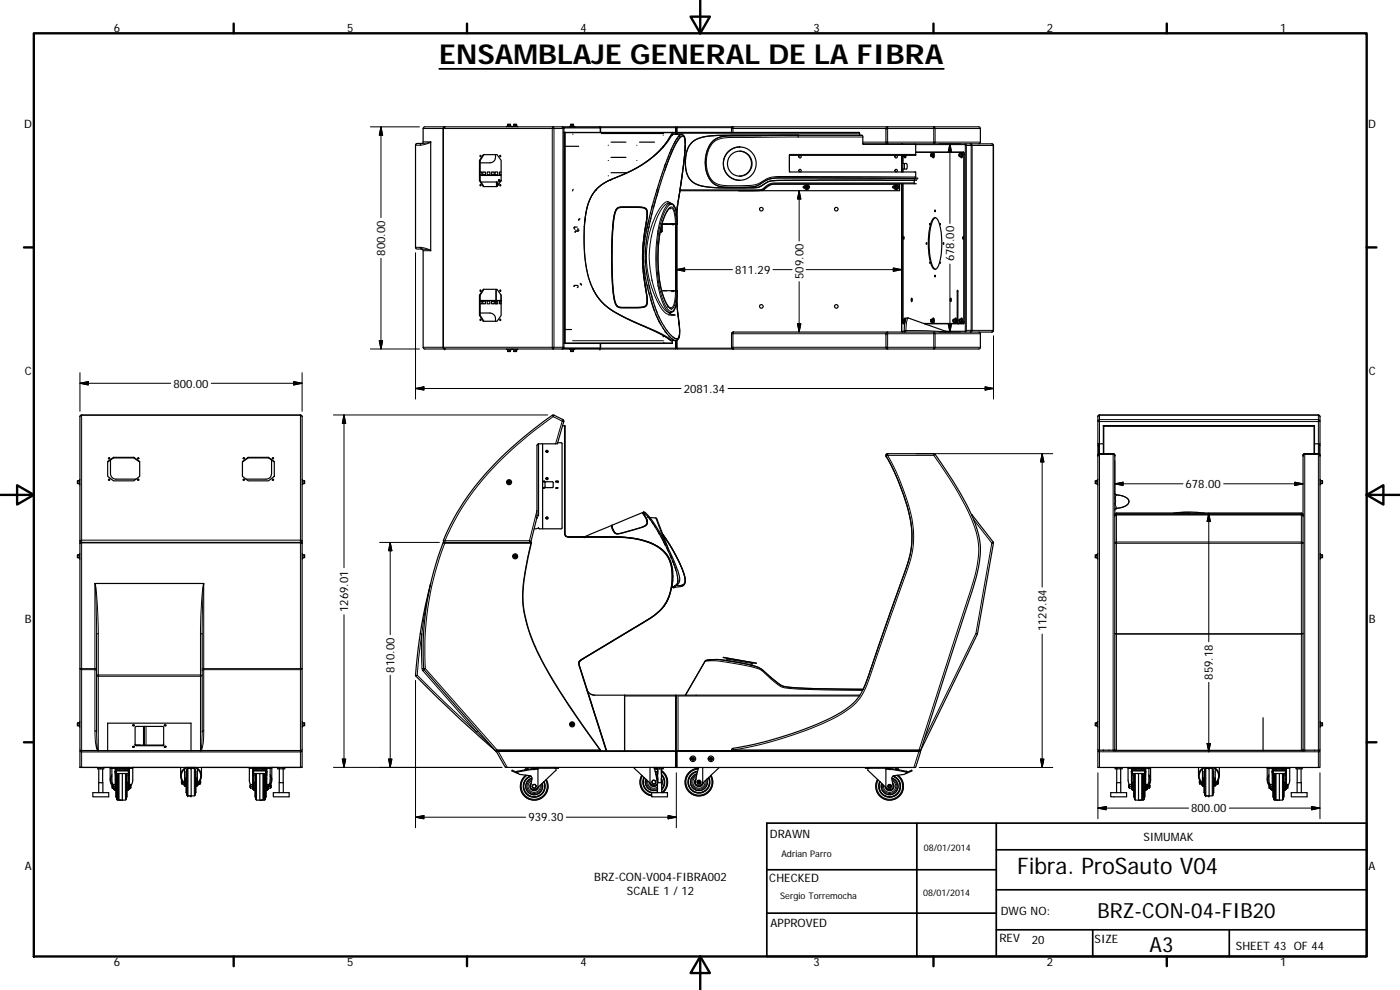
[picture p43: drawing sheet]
<svg xmlns="http://www.w3.org/2000/svg" width="420mm" height="297mm" viewBox="0 0 420 297" stroke-linecap="round" stroke-linejoin="round" font-family="sans-serif">
<defs><g id="words">
<text font-size="8.2" x="131.8" y="19.3">ENSAMBLAJE GENERAL DE LA FIBRA</text>
<text font-size="6.9" x="305.3" y="262.2">Fibra. ProSauto V04</text>
<g font-size="6.3">
<text x="329.4" y="275.4">BRZ-CON-04-FIB20</text>
<text x="345" y="285.6">A3</text>
</g>
<g font-size="3.5">
<text x="34.2" y="9.6">6</text>
<text x="104.2" y="9.6">5</text>
<text x="174.2" y="9.6">4</text>
<text x="244.2" y="9.6">3</text>
<text x="314.2" y="9.6">2</text>
<text x="384.2" y="9.6">1</text>
<text x="7.3" y="38.4">D</text>
<text x="410.6" y="38.4">D</text>
<text x="115.6" y="76.7" transform="rotate(-90 115.6 76.7)">800.00</text>
<text x="220.6" y="82.2">811.29</text>
<text x="241.1" y="83.7" transform="rotate(-90 241.1 83.7)">509.00</text>
<text x="286.3" y="78.4" transform="rotate(-90 286.3 78.4)">678.00</text>
<text x="7.4" y="112.6">C</text>
<text x="410.8" y="112.6">C</text>
<text x="52.1" y="116.3">800.00</text>
<text x="205.2" y="117.8">2081.34</text>
<text x="355.8" y="146.5">678.00</text>
<text x="104.5" y="183.6" transform="rotate(-90 104.5 183.6)">1269.01</text>
<text x="7.4" y="186.9">B</text>
<text x="314" y="189.4" transform="rotate(-90 314 189.4)">1129.84</text>
<text x="410.8" y="186.9">B</text>
<text x="118.4" y="201.8" transform="rotate(-90 118.4 201.8)">810.00</text>
<text x="364" y="203.9" transform="rotate(-90 364 203.9)">859.18</text>
<text x="357.5" y="243.7">800.00</text>
<text x="158.6" y="246.4">939.30</text>
<text x="231.1" y="251.4">DRAWN</text>
<text x="343.2" y="252.3">SIMUMAK</text>
<text x="7.4" y="261.1">A</text>
<text x="410.8" y="261.1">A</text>
<text x="178.3" y="264.2">BRZ-CON-V004-FIBRA002</text>
<text x="188.2" y="268.4">SCALE 1 / 12</text>
<text x="230.9" y="264.6">CHECKED</text>
<text x="300.3" y="274.5">DWG NO:</text>
<text x="231.3" y="278.2">APPROVED</text>
<text x="299.9" y="282.6">REV</text>
<text x="309.7" y="283.3">20</text>
<text x="328.5" y="283">SIZE</text>
<text x="370.9" y="285.1">SHEET 43 OF 44</text>
<text x="34.2" y="289.9">6</text>
<text x="104.2" y="289.9">5</text>
<text x="174.2" y="289.9">4</text>
<text x="244.2" y="289.9">3</text>
<text x="314.2" y="289.9">2</text>
<text x="384.2" y="289.9">1</text>
</g>
<g font-size="2.7">
<text x="234.5" y="257.1">Adrian Parro</text>
<text x="277.3" y="255.2">08/01/2014</text>
<text x="234.2" y="269.7">Sergio Torremocha</text>
<text x="277" y="268.7">08/01/2014</text>
</g>
</g></defs>
<g fill="none" stroke="#000" stroke-width=".36">
<path d="M133.6 38.1l-.5 .2v.3v65.6v.3l.5 .2M133.6 38.1h-1.6a12.5 12.5 0 0 0-4.9 .2l-.1 4.3-.5 .5M133.6 38.1h35.1M152 38.1h1.5M152.4 37.8v-.5h.8v.5M152.7 37.8h.1M152.7 37.8l-.4 .1M152.7 37.8l.6 .1M153.9 38.1h1.5M154.2 37.8l.1-.5h.7v.5M154.5 37.8h.1M154.5 37.8l.1 .1"/>
<path d="M154.5 37.8l-.4 .1M154.6 37.8l.5 .1M154.6 37.8l.1 .1M168.7 38.1l.5 .5v65.6l-.5 .5M168.7 38.1h11.3M169.2 39.7h.3M169.4 39.7l.1 63.3M169.5 39.7h32.3M169.5 39.7v63.3M169.5 39.8h32.3M171 38.1h1.5M171.3 37.8v-.5h.8v.5"/>
<path d="M171.6 37.8h.1M171.6 37.8l.1 .1M171.6 37.8l-.4 .1M171.7 37.8l.5 .1M171.7 37.8v.1M180 38.1l.2 .2v1.4M180 38.1h22.7l.3 .2M201.7 39.8v.4M201.8 39.7v.1M201.8 39.7l1 .1 .2 .2M203 38.3v2M219.8 38.1h.1"/>
<path d="M219.8 38.1l-.2 .2v1.4M220.1 38.1h46.3M220.1 38.1h-.3M220.1 38.1h-16.9l-.2 .2M266.4 38.1h27.1a.56 .56 0 0 1 .7 .5v4.1l-.5 .5M266.4 38.1h-.3l-.2 .5v4.1l.5 .5M126.6 43.1h-.4a1.15 1.15 0 0 0-1.5 .5v30.7M129.3 42.6v32.6M143.9 48.1h.2M143.9 54.2h.2M144.1 51.6h.5v.8h-.5M144.1 52.6h6.3"/>
<path d="M144.3 55.4v.3M144.3 46.7v.3M144.3 54.6h4.9l.2 .3 .1 .7M144.9 51.6h.8v.8h-.8zM145 46.4h4.2l1.2 1.7v6.1l-1.2 1.8h-4.2l-1.1-1.8v-6.1zM145.2 46.4l-1.1 1.7v6.1l1.1 1.8M146.2 51.6h.8v.8h-.8zM147.5 51.6h.8v.8h-.8zM148.6 51.6h.8v.8h-.8zM148.7 46.4a1.86 1.86 0 0 1-1.7 2.5h-2.9M149.3 55.8v-.9l-.3-.3v1.4M149.7 53.9v.5"/>
<path d="M150.2 55.4v.3M150.2 46.7v.3M150.4 51.6h-.5v.8h.5M169.5 43.9h4.2M171.9 40.2v.1M172.1 56.8l-.3 .5M180.5 40h18.7M183.4 51.8h4.5M183.4 47.2h4.5M183.4 42.7h4.5M191.9 42.7h4.5M196.8 59.9l-1 3.6"/>
<path d="M197.6 56.9l-1.4 5.1M199.4 50.1l-.3 .8a144.3 144.3 0 0 0-4.8 17.2M199.7 49.3l-.3 .8M203 40.2l.5-.5h54.3l.2 .9M203.6 59.9l-.1 .7M204.5 40.3h-2.6a.26 .26 0 0 0-.3-.1 .26 .26 0 0 0-.2 .3v.1a28 28 0 0 1-14.4 11.8l-2.6 1.1a12.1 12.1 0 0 0-8.7 11 42.2 42.2 0 0 0 2.1 21.9 17.9 17.9 0 0 0 9.6 8.9l10.4 4.7 3.5 2.1M204.5 40.3l-.6 .4a18.5 18.5 0 0 0-3.3 6.1l-1.2 3.2M204.5 40.3h.1a1.32 1.32 0 0 1 1 1.7 69.4 69.4 0 0 1-1.4 14.2l-1.2 8M204.9 51.3l-1.9 12.6M205 50.7l.6-6.5a4.5 4.5 0 0 0-.6-3.4h-.1a6.4 6.4 0 0 0-2.9 3.9l-2.9 7.5-2.2 7.2M205.6 43v-1.2a.8 .8 0 0 0-.6-1 .8 .8 0 0 0-1 .6 28.1 28.1 0 0 0-4.2 8.9l-.3 .8M205.6 43.6l-.5 5.8-1.4 9.7"/>
<path d="M221.9 45.4a3.7 3.7 0 0 1 3.6 3.7 3.7 3.7 0 0 1-3.6 3.8M222 44.1a5 5 0 0 0-4.9 5 5 5 0 0 0 4.9 5M222 44.1h.1M222 54.1h.1M239.6 40.6h18.4M239.6 40.6h-14.6a67.3 67.3 0 0 0-14.7 .7 6.1 6.1 0 0 0-4.6 6.2 7.8 7.8 0 0 0 1.9 6.9l1.4 .9a34.9 34.9 0 0 0 12.5 1.1h.7a16.5 16.5 0 0 0 6-.5l.4-.2a6.1 6.1 0 0 1 4.5-1.6h41.9M239.6 40.6l-18.3 .1a11.3 11.3 0 0 0-6.7 1.2 9.4 9.4 0 0 0-.5 13 8 8 0 0 0 6.1 1.3h4.2a7.6 7.6 0 0 0 5.4-2.1 9.5 9.5 0 0 1 4.4-.8l41.3 .2M239.6 40.6h-14.5a63.4 63.4 0 0 0-15.1 .8 6.3 6.3 0 0 0-4.3 6.7 6.9 6.9 0 0 0 2.3 6.6l.9 .5a28.3 28.3 0 0 0 11.1 1.2h2.1a14.7 14.7 0 0 0 6.5-.7 8.8 8.8 0 0 1 5.9-1.6h39.9M241.5 55.9a.32 .32 0 0 0-.5 .2 .32 .32 0 0 0 .5 .3M241.9 56h.5v.3h-.5zM242.1 55.6a.5 .5 0 0 0-.4 .8 .5 .5 0 0 0 .9 0 .5 .5 0 0 0-.4-.8M242.1 55.6v.1"/>
<path d="M242.1 55.6h.1M242.2 55.6v.1M258 40.6l.9 .1v2.5M258.9 43.2h7.5M258.9 43.2l15.9 .1v3.3h-37.8l-.1 4.9 37.9 .1v1.8M266.4 43.2h31.3l.4 .3 .1 55.6-.2 .4-.3 .1h-31.3M268.3 55.9a.32 .32 0 0 0-.5 .2 .32 .32 0 0 0 .5 .3M268.8 56h.4v.3l-.3 .1zM269 55.6h.1M269 55.6v.1M270 55.1v2.1h-48.3h4.5a3.9 3.9 0 0 0 3.4-.8M270.6 55.1v44.3l.2 .2"/>
<path d="M270.6 46.6v5M270.8 43.2l-.2 .1M270.9 46.6h.1M270.9 46.9v4.7M271 49.1h1l.3 .8-.2 .8h-1.1M271 55.1l-.1 40.8M271.4 49.1v1.6M271.6 46.6l-.1 .4h-.5l-.1-.4M271.6 46.7h.1M271.6 46.6h.1M271.6 46.7l-.2 .3M271.7 46.6l-.1 .7-.1-.3z"/>
<path d="M271.9 46.6l-.1 .6-.2 .1M274.4 54.1l-.1 1M274.8 53.6l-.4 .5M274.8 45.6h14.4l.1 .4v51l-11.9 .2M274.8 45.7h14.4M275 55.1h-40.7a6 6 0 0 0-5.5 1.9l-2.6 .2h-22.1M279.4 46.6h.1M279.4 46.4l.1 .4zM279.5 46.1l.5 .1v.8l-.6-.2zM279.9 46.1l.1 .5M280 46.6h.1M280 46.7l-.1 .3"/>
<path d="M280 45.8a1 1 0 0 1 0 1.5M280.1 46.6h.1M280.1 46.6l-.1 .1M280.2 46.6l-.2 .1M280.2 46.6l-.1 .4h-.2l.1 .3 .3-.5-.3-1v.8M287.9 46.6h.1M287.9 46.4l.1 .4zM287.9 46.1h.5v.9h-.5zM288.3 46.1l.2 .5M288.5 46.7l-.2 .3M288.5 45.8l.3 .2 .1 .8-.4 .5M288.6 46.6h-.1"/>
<path d="M288.6 46.6h.1M288.7 46.6l-.2 .1M288.7 46.6h-.2M288.7 46.6l-.3 .4 .1 .3 .2-.5-.2-1v.8M289.3 45.7v.5M124.7 74.2a.78 .78 0 0 0 1.2 .5h.7M126.5 74.7l.5 .5v29.2l.5 .3h6.1M172.3 68.6l.3 .2M172.6 68.1l-.3 .3M173 69.3l-.3 .3M173.3 68.1h-.8l-.3 .3M173.5 68.6l-.2 .2"/>
<path d="M173.6 69l-.3 .3M173.7 69l-.1 .3h-.8l-.2 .3M174 65.7l-.4 .3M174.1 65.7l-.4 .3M183.9 68.1l.2-2.5a3.5 3.5 0 0 1 1.6-3.4l6.7-.1a1.77 1.77 0 0 1 1.9 2.4l-1.2 8.6-.2 5.2 .4 5.3 1 6.2a1.85 1.85 0 0 1-1.9 2.5l-5.7 .1a2.17 2.17 0 0 1-2.3-2.4l-.5-3.6M183.9 68.1l-.3 7.3 .3 11M184.2 65.7h.1M185.1 62.8l1-.5h5.8a2.08 2.08 0 0 1 2.3 2.8l-1.1 7.5-.3 5.4 .3 4 1.1 7.8a1.83 1.83 0 0 1-1.9 2.4h-5.4a2.12 2.12 0 0 1-2.4-2.3l-.7-6.3v-12.1l.5-6.3zM192.9 77.2l.3 5.6 1 6.6-.2 2M193.1 77.6l.1 1.2M193.2 75.1l-.1 1.3M194 63.1l.2 2.1-1 6.9-.3 5.1"/>
<path d="M194.1 65.7h.1M194.1 63a2.61 2.61 0 0 0-2.7-.9h-4.1a2.31 2.31 0 0 0-2.9 2.4l-.5 3.6M194.2 64l.1 .1M194.3 68.1l-.5 2.2a35 35 0 0 0 .6 16.1M194.3 68.1l-.2 .5M194.3 64.6h-.1M194.6 66.3l-.2 1.2M195.3 65.4l-.2 1.1M195.7 64.1l-1.2 5.3-.8 5.8 .1 4.5 .6 4.4M195.8 63.5l-.2 .9M195.8 61.4l-.3 1.3M198.6 67.4v1.9l-.3 .3"/>
<path d="M198.7 67.2h4.6M198.7 67.2v2.2l-.6 .2M200.8 61a2.04 2.04 0 0 1 2 2l.5 4.1M201.1 62.4a11 11 0 0 0-2.9 6.6 40.9 40.9 0 0 0 1.5 21.3l.9 1.6 .5 .4M202 67.2h-.6M202.7 67.2h.3M202.9 67.2h.4M203 67.1h.2M203 67.2v20M203.2 67.1h.1M203.3 67.1v.1M203.4 61.5l-.2 1.3"/>
<path d="M271.2 71l.1 .8zM278 72.8l.1 .5zM279.1 78.7v.3zM279.1 67.1v.4zM280.1 65.5a.84 .84 0 0 1 .9-.1 .84 .84 0 0 1 .5 .7 21.4 21.4 0 0 1-.1 14.2 .91 .91 0 0 1-1.1 .5 .91 .91 0 0 1-.7-1 22.1 22.1 0 0 1 .2-13.8zM280.6 63v.5zM280.7 65.3a5.2 5.2 0 0 0-1.6 4.2 19.3 19.3 0 0 0 1.1 10.9l.5 .4M282.1 67.1v.4zM282.1 78.7v.3zM283.2 72.8v.5zM289 71l.1 .8zM143.9 88.6h.2"/>
<path d="M143.9 94.6h.2M144.1 90.4h.5v.8h-.5M144.1 94.6l1.1 1.8M144.1 90.1h6.3M144.1 93.9h2.9a1.9 1.9 0 0 1 1.7 2.5M144.3 95.8v.3M144.3 87.1v.3M144.9 90.4h.8v.8h-.8zM145 86.8h4.2l1.2 1.8v6l-1.2 1.8h-4.2l-1.1-1.8v-6zM145.2 86.8l-1.1 1.8v6M146.2 90.4h.8v.8h-.8zM147.5 90.4h.8v.8h-.8z"/>
<path d="M148.6 90.4h.8v.8h-.8zM150.2 87.1v.3M150.2 95.8v.3M150.4 88.5v1.6M150.4 90.4v.8M150.4 90.4h-.5v.8h.5M169.5 98.9h2M172.2 85.9l.3-.3h.8l.2 .3M172.6 85.6l-.3 .3M173.5 86l-.2 .3M174.1 85.1l.3 .4M174.2 85.1l.3 .4"/>
<path d="M183.9 86.4l.3 2.4a4.2 4.2 0 0 0 1.5 3.4h7l.8-.1 .6-.6M184 87.7h.1M193.4 81.3l.2 1.1M193.5 84.8h.1M193.7 85.7v.2M193.7 86.2l.1 .1M194.2 85.4l.2 1M194.2 89.8l.1 .1M194.3 90.4h-.1M194.4 86.4l1.7 6M194.4 84l.6 2.4M194.6 87.1l.3 1.2"/>
<path d="M194.8 85.7l1.3 5 1.1 3M195.2 89.6l1.2 3.7M195.3 87.9l.6 2M196.2 92.6a19.8 19.8 0 0 0 6.1 9.5l.4 .1M196.7 94.1l1.6 3.3M196.9 93.1l1 2.2M197.8 95.1a14.9 14.9 0 0 0 5 6.5l.7-.1M198.6 87.2h4.7M199 98.5l.2 .3M199.1 87.2h1M199.6 99.4l.5 .7M201.2 94.5h-.1"/>
<path d="M201.4 94.5h.8M201.4 87.2h.3M201.6 94.5h.3M201.8 87.2h.4M202.3 94.5l.3 .1M202.8 87.2h.2M203 87.2h.3M203.1 90.4l.9 9a2.72 2.72 0 0 1-.8 2.7l-.5 .1M203.2 92l-.2-1.4 .9 8.2M203.3 87.2a10.6 10.6 0 0 1-1.2 6.1l-1.1 .5M203.4 93.8l.1 1.2M203.7 96.3l.1 1.2"/>
<path d="M203.9 98.6v1.7a1.08 1.08 0 0 1-.6 1.3 1.08 1.08 0 0 1-1.3-.5M266.4 99.6l-.5 .5v4.1l.2 .4 .3 .1M266.4 99.6h-46.4l-.4 .5v4.1l.4 .5M270.9 96.2h.1M270.9 95.9l.6-.1v.8h-.6zM270.9 96.6l.1 .5 .5 .1M270.9 96l.1 .4zM270.9 96.6h.1M271 96.6l.1 .4h.4M271.2 97l.1 .2M271.4 95.8l.2 .5M271.5 96.7v.2"/>
<path d="M271.6 96.3h.1M271.6 95.5l.3 .2M271.6 96.3l-.2 .3M271.6 96.2v.1M271.7 95.8l-.2-.3 .2 .5M273.6 89.5l.1 .2a.41 .41 0 0 1 .2 .4 .41 .41 0 0 1-.4 .3zM273.7 89.7v.5M277.2 97h10M279.4 96.2h.1M279.4 95.9l.6-.1v.8h-.6zM279.4 96l.1 .4zM279.9 95.8l.1 .5"/>
<path d="M280 96.3h.1M280 96.3l-.1 .3M280 95.5a.98 .98 0 0 1 0 1.5M280.1 96.2h.1M280.1 96.2l-.1 .1M280.2 96.2l-.1 .5h-.2l.1 .3 .3-.6-.3-.9v.8M280.2 96.2l-.2 .1M280.6 82.6v.5zM284.7 99.6l-12.4-4.2-.4 .2-.2 .5-.4 3.5M285.3 89.5v1zM285.4 89.7v.5M286.1 96.2h.1"/>
<path d="M286.1 96v.4zM286.1 95.8h.5v.8h-.5zM286.5 95.8l.2 .5M286.7 96.3l-.2 .3M286.7 95.5l.3 .1v.4v.9l-.3 .1M286.8 96.2v.1M286.8 96.2l-.1 .1M286.9 96.2l-.2 .1M286.9 96.2l-.3 .5 .1 .3 .2-.6-.2-.9v.8M287.5 97h-.3l.2-9.9 .1 9.9M287.5 97l.1 .2M287.5 97h1.7"/>
<path d="M287.7 97l-.1 .2M287.9 96.2h.1M287.9 96l.1 .4zM287.9 95.8h.5v.8h-.5zM288.3 95.8l.2 .5M288.5 96.3l-.2 .3M288.5 95.5h.2l.2 .5-.2 .9-.2 .1M288.6 96.2v.1M288.6 96.2l-.1 .1M288.7 96.2l-.2 .1M288.7 96.2l-.3 .5 .1 .3 .2-.6-.2-.9v.8M289.3 96.6v.4"/>
<path d="M293.7 99.6l.5 .2v.3v4.1a1.06 1.06 0 0 1-1.4 .5h-26.4M133.6 104.7h35.1M152 104.7h1.5M152.3 104.8v.2h.5M152.4 105v.5h.8v-.5M152.8 105h.1M152.9 105l-.1-.2v.2M153.3 104.8v.2h-.4M153.9 104.7l.2 .1M154.1 104.8v.2h.6M154.2 105l.1 .5h.7v-.5M154.6 104.8l.1 .2"/>
<path d="M154.7 105h.1M154.7 104.8v.2M155.1 104.8v.2h-.4M155.4 104.7l-1.3 .1M168.7 104.7h11.3M169.2 103h.3M169.5 103h32.3M169.5 103h32.3h-32.3M171 104.7h1.5M171.2 104.8v.2h.5M171.3 105v.5h.8v-.5M171.7 104.8v.2"/>
<path d="M171.7 104.8l.1 .2M171.7 105h.1M172.2 104.8v.2h-.4M180.2 103v1.5l-.2 .2M199.2 102.7h.1M200.6 100.7l.5 .5M201.5 101.6l.3 .2M201.7 102.3v.7M202.4 102.1l.2 .1M202.7 102.2h-.9M203 104.5l-.3 .2h-22.7M203 102.2v2.3"/>
<path d="M203 104.5l.2 .2h63.2M32.3 138.5l1.8-1.3h6.1l1.7 1.3v4.4l-1.7 1.4h-6.1l-1.8-1.4zM32.3 138.6l1.8-1.2h6.1l1.7 1.2M32.9 137.6h-.3M33.2 138v4.1a1.69 1.69 0 0 0 1.6 1.7h6M34.1 137.2v.2M40.2 137.2v.2M41.7 137.6h-.4M72.8 138.6l1.7-1.2h6.1l1.7 1.2M72.8 138.5l1.7-1.3h6.1l1.7 1.3v4.4l-1.7 1.4h-6.1l-1.7-1.4zM73.3 137.6h-.3M74.5 137.2v.2"/>
<path d="M80.6 137.2v.2M81.5 138v4.1a1.65 1.65 0 0 1-1.7 1.7h-6M82.1 137.6h-.3M161.6 133.2v21.6l-.4-.2M162.8 133.2v13.1h.7v.2h-.7v12.2M167.4 132.8h1l.3 .3v25.4l-6.9 .2-.2-.3M168.9 127.8h.6v31.5a1.39 1.39 0 0 0 .4 1.6 1.39 1.39 0 0 0 1.6 .2h12.1a28 28 0 0 1 13.7 2.9 9.5 9.5 0 0 1 4.5 9.2 14.7 14.7 0 0 1-2.6 8.7M265.9 136.9a59.9 59.9 0 0 1 7.8 22.7 27.1 27.1 0 0 1-2.2 12.3l-11.2 31.7-1.3 3.2M265.9 136.9a54.6 54.6 0 0 1 7.8 23.5v2.3a29.8 29.8 0 0 1-2.4 9.7l-10.3 29.5a18.8 18.8 0 0 1-5.6 9.7 60.6 60.6 0 0 1-18.9 8.9l-8.9 2.5-7.6 1.5a.37 .37 0 0 0-.4 .3 .37 .37 0 0 0 .2 .5M266.4 136.1h14a89 89 0 0 1 12.9 22.8 22.8 22.8 0 0 1-.3 14.2l-16.7 52M266.4 136.1l-.4 .2-.1 .6M266.4 136.1l-.5 .3v.5"/>
<path d="M329.5 136.6v88.5l.2 .2M329.5 133.2v3.4M329.5 133.2h1.6M329.5 133.2v-8.2l.3-.5h65.9l.4 .5v8.2M329.7 133.2v3M330 136.1l-.4 .2-.1 .3M330 136.1h4.1l.5 .5v88.4M330 136.1h4.1v.2h-4.1zM331.1 127.8v8.5M331.1 127.8h63.4zM331.1 127.8l63.4-.1-63.3 .1v8.5M391.6 136.1l-.3 .1-.2 .4v88.4"/>
<path d="M391.6 136.1h4.1M394.4 136.3v-8.5l.1 8.5M394.5 133.2h1.6M395.7 136.1v.2h-4.1v-.2M395.7 136.1l.4 .5M395.9 133.2v3M396.1 136.6v88.4l-.2 .3M396.1 133.2v3.4M23.7 144.3h-.4l-.1 .8h.5M23.8 144.2l.1 1M23.9 144.2h.1M24 143.9v1.5"/>
<path d="M32.9 144h-.3M41.7 144h-.4M73.3 144h-.3M82.1 144h-.4M90.7 143.9v1.5M90.8 144.2v1M90.9 144.3h.5v.8h-.5M152.6 144.5h.4v.3l-.2 .1zM152.8 144.2a.5 .5 0 0 0-.4 .7 .5 .5 0 0 0 .9 0 .5 .5 0 0 0-.4-.7M152.8 144.2h.1M152.8 144.2v.1M152.9 144.2v.1"/>
<path d="M161.1 155.3l-1.8 7.2-.4 .3M161.1 155.3l.1-21.8 .5-.3h5.6l1.9-6.9-.3-.4-2.8-1.4a97.4 97.4 0 0 0-28.8 29.1 47.7 47.7 0 0 0-4.2 8.8l.5 .4M161.1 155.2h.1M161.2 155.2l-.1 .1M161.6 158.4l-1.3 .3M161.6 158.4h.1M162.8 144.4l.6 .1M162.8 144.4h.7v.2h-.7l.7-.1M163.4 144.4h.1M163.6 144.7l2.3-.1 .1 1.6-2.3 .1zM166.8 146.3h.7v.2h-.7zM166.8 144.4h.7v.2h-.7z"/>
<path d="M166.9 144.4l.6 .1zM183.6 157.6l-6.2 2.6a6.3 6.3 0 0 1-4.9 .9h-2.2l-.5-.3M183.7 157.7l.1 1.2M183.7 157.6l9.1-3.8 1.4 2.7a1.2 1.2 0 0 1-.9 1.4l-6.6 2a2.03 2.03 0 0 1-2.3-.2l-.5-.9zM183.9 158.8l.7 1.1 .8 .3M192.8 153.8l.6 .8M192.9 153.8h.1M192.9 153.8l.9 1.4M192.9 153.8l.1 .2M192.9 153.8l.9 1.5M193 154.1l.6 .8M193.1 153.7l1.3 1.3"/>
<path d="M193.1 153.7a2.01 2.01 0 0 1 1.6 1.2l1.9 2.5 2.1 3.6 3.4 6.9a13.8 13.8 0 0 1 1.8 6.6l-.7 1-1.1 .6M193.1 153.7l-.2 .1M193.2 153.7l.1 .1M193.8 155.2l.5 1.6a1.3 1.3 0 0 1-1 1.1l-7.6 2.3a2.1 2.1 0 0 1-2.1-2l.1-.5M193.8 155.3l.4 1.1M194.1 156l.1 .6a1.15 1.15 0 0 1-.8 1.3l-.5 .3M194.2 156.1v.2M194.3 156.3l-.1 .1M194.3 156.4l-.1 .1M194.3 154.9l.1 .1M194.4 155l1.6 2.1M194.4 155l.2 .2"/>
<path d="M194.9 155.6l.3 .4M195 155.3l2.1 .2 3.4 8.9M195.7 156.6l3.9 6.8M196.4 157.8l.3 .5M291.5 154.4l6.7 8.5-4.8 27.2-17.1 35M329.2 144.3h-.5v.8h.5M329.3 144.2v1M329.3 144.2h.1M329.5 143.9v1.5M334.6 154.5l.5-.5h55.5l.5 .5M334.6 148l.3 .5 2.7 .6a1.44 1.44 0 0 1 1.2 1.4 1.44 1.44 0 0 1-1.3 1.4l-2.7 .7-.2 .4M352.2 154l3.5-.4 5.8 .4"/>
<path d="M357.1 153.9l-2.6 .1M396.1 143.9v1.5M396.3 144.2v1M396.4 144.3h.5v.8h-.5M23.2 167.3h.1M23.3 167.3h.4M23.7 166.5h-.4l-.1 .8M23.8 166.4l.1 1M23.9 166.4h.1M24 166.2v1.5M24 162.2v.8M24 162.2l.1 .4 .4 .2"/>
<path d="M24 162.2v-37.2l.3-.5h65.9l.5 .5v37.2M24 163v62l.2 .3M24.5 162.8h65.7M24.5 162.8l-.5 .2M28.5 175.1h32.6M90.2 162.8l.5 .2M90.7 162.2l-.5 .6M90.7 163v62l-.3 .3M90.7 166.2v1.5M90.7 162.2v.8M90.8 166.4v1M90.9 166.5h.5v.8h-.5"/>
<path d="M129.3 175.1l-.2 .4a147.7 147.7 0 0 0-4.4 27.2M154.4 166.8h.4v.2h-.4zM154.7 166.4a.5 .5 0 0 0-.4 .8 .5 .5 0 0 0 .8 0 .5 .5 0 0 0-.4-.8M154.7 166.4h.1M154.7 166.4v.1M180.7 161.1h2.1M198.3 161l.7 1.2M198.9 160.3l3.2 5 2.2 4.5a7.8 7.8 0 0 1 1.2 5.5 3.2 3.2 0 0 1-3.1 .9h-.1M199.3 160.8l-.4-.4 3.9 6.2 2.2 4.9a3.9 3.9 0 0 1 .3 3.8l-.7 .3-1 .1M199.5 163.3l2 4.3M199.5 161.2l2.8 4.6 2.4 4.8a5.8 5.8 0 0 1 .7 4.6 2.23 2.23 0 0 1-2.3 .4l.1 .1M200.1 164.5l.5 1"/>
<path d="M200.9 178.9l-1.7 3M201.3 166.9l1.6 4.2 .5 3.3M201.6 176.2l.8-.1 .3-.2-.3 .2zM201.7 176.1h.1M201.7 176.1h.5M201.7 170.9l.1 .8M201.8 172.6v.6M201.8 168.2l.2 .5M202.2 169.2l.2 .6M202.5 175.8l-.8 .3M202.5 175.8l-.2 .2M202.6 170.1l.2 .6"/>
<path d="M202.9 175.5l-.2 .2M203.2 175.2l-.1 .2M203.4 175.7h.1M203.4 174.5l-.1 .4M203.4 174a1.95 1.95 0 0 1-.9 1.8M329.2 166.5l-.5 .1v.7h.5M329.3 166.4v1M329.3 166.4h.1M329.5 166.2v1.5M396.1 166.2v1.5M396.3 166.4v1M396.4 166.5l.5 .1v.7h-.5"/>
<path d="M29 190.2v29.4M60.7 190.2v12.4l-.3 .1M173.9 198.4l20.9-12.7a16.7 16.7 0 0 0 4.4-3.8 28.5 28.5 0 0 1-8.8 6.5l-14 8.4a5.9 5.9 0 0 0-2.6 2.1l8.2 26.4-7.9-24.8a2.08 2.08 0 0 1-.2-2.1zM175.1 197.6l-1.3 1.1M199.2 181.9a15.3 15.3 0 0 0 1.2-15 15.2 15.2 0 0 0-11.3-5.5l-3.7-.3h-14.2a1.31 1.31 0 0 1-1.4-.3 1.31 1.31 0 0 1-.3-1.5v-31.5l-.1 31.3a1.54 1.54 0 0 0 .3 1.8 1.54 1.54 0 0 0 1.8 .3h12.1a26 26 0 0 1 14.3 3.2 9.9 9.9 0 0 1 3.8 9.7 14.4 14.4 0 0 1-8.6 12.6l-18.8 11.3a1.25 1.25 0 0 0-.5 1.7l8.1 25.6M211.7 198.2l-6 10.4M212 198.2l.4-.1a18.1 18.1 0 0 1 7.1 .3l3.3 .6a11.4 11.4 0 0 1 8.1 3.8l1.2 1.1a6.8 6.8 0 0 0 5 2.3l8.4 .5 13.5 .1M214.6 197.9l-2.9 .3 1.3-.2a15.4 15.4 0 0 1 5.3 .2l5.5 1a10.7 10.7 0 0 1 7.3 3.8l3.1 2.4a5 5 0 0 0 2.8 .8l7.9 .4 14.1 .2M217.1 197.2l9.8 1.7zM218 197.4l.2 .4-.3 .4M226 198.9l-.3 .2-.1 .5 .2 .1M23.2 217.7h.1"/>
<path d="M23.3 217.7h.4M23.7 216.9l-.5 .1v.7M23.8 216.9l.1 .9M23.9 216.9h.1M24 216.6v1.5M39.8 217.6h.5M40.5 218.1l.4-.1h8l.2 .1v5.5l-.3 .1h-8.1zM43.1 218v5.6M43.2 218v5.6l.1-5.6M49.3 217.6h.5M60.2 202.5l.2 .2M60.4 202.7l-.2 .2"/>
<path d="M60.7 202.6v17M90.7 216.6v1.5M90.8 216.9v.9M90.9 216.9l.5 .1v.7h-.5M124.7 202.7a344.8 344.8 0 0 0 23.9 22.5M125.2 202.6l-.5 .1M171.5 217.2l.2-.1 .2 .4h-.4zM171.7 216.9a.5 .5 0 0 0-.4 .7 .5 .5 0 0 0 .9 0 .5 .5 0 0 0-.4-.7M171.7 216.9h.1M171.8 216.9h.1M176.2 206.8l.6 1.1 1.1 .6 9.5 .1M177.3 208.3l1.2 .3"/>
<path d="M187.4 208.6v16.7M187.4 208.6h15.3l.3 .2M258.1 208.6h-55.1v16.7h.2M329.2 216.9l-.5 .1v.7h.5M329.3 216.9v.9M329.3 216.9h.1M329.5 216.6v1.5M379.1 215.3v10M396.1 216.6v1.5M396.3 216.9v.9M396.4 216.9l.5 .1v.7h-.5M24 230.3h.2"/>
<path d="M24 230.3h.1M24 230.3h.5M24.2 225.3l-.2 .2v4.8M24.2 225.3h66.2M24.2 230.3h.1M24.2 230.3h.3M24.5 230.3h65.7M27.9 237.8h4.7v1.3h-4.7zM29.3 230.3v.4h1.8v-.4M29.6 234.8h1.3M29.6 230.7v7.1M30.2 230.3v.4"/>
<path d="M30.8 230.7l.1 7.1M32.3 225.3v-8.3h25v8.3M33 230.3h.1M33 230.3h.2M33.1 230.3v3.8M33.2 230.3v.2h.4M33.5 230.3h.1M33.6 232.5a2.78 2.78 0 0 0 .2 3.4h-.1M33.6 230.5v3.9l.3 1.1M33.6 232.9a2.64 2.64 0 0 0 .2 2.7M33.6 230.3v.2M33.7 235.9v.6"/>
<path d="M33.8 235.6v.7M33.8 235.6h.1M33.8 236.3h.1M33.9 235.4v1.1l.1-.6M33.9 235.4h.1M33.9 235.4h.7M34 235.4v.5M34 235.9h.6M34.1 236.6v.3l.2-.3M34.1 236.6h.2M34.1 236.5v.1M34.3 236.5v.1"/>
<path d="M34.3 236.5v.6l.5 .1M34.5 236.5v.6M34.6 231.4h.2v5.5h-.2zM34.6 232.2h.2M34.6 236.5h-.9M34.8 235.6h.1M34.8 236.3h.1M34.8 232.1h3.7M34.8 236.9v2.2h.2M34.8 235.4v1M34.8 236.4h.1M34.8 235.4h.1"/>
<path d="M34.9 232.1h.1M34.9 232.1v-1h3.6v1M34.9 231.3h3.6M34.9 231.9l-.1 .1M34.9 230.7h-.3v.9h.3M35 237.1v2.7l.2 .3h1M35 232.7l-.2 .1M35 232.1v2.7M35 234.8v2.3M35 234.8h-.1v2.3h.1M35 237.1l.3 .1M35.3 234.6l-.3 .2"/>
<path d="M35.4 232.7v6.4M35.5 232.1v7.7l.2 .3h1M35.8 231.1l-.9-.1v-.4h3.6v.4l-1 .1M36.7 232.1v8M37.9 232.1v7.7l-.3 .3h-.9M38 232.7l.1 .1M38.1 232.8l-.1 6.3M38.1 234.6l.3 .2M38.1 232.1v.7M38.3 232.1l.3 .4M38.4 234.8v2.3M38.4 237.1l-.3 .1"/>
<path d="M38.4 234.8h.1v2.3h-.1M38.5 236.4h.1M38.5 235.4h.1M38.5 231.4h.3v.2h-.3M38.5 232.1h.1M38.5 230.7h.3v1.5M38.5 231.9l.1 .1M38.5 232.1l.1 .1M38.5 236.5h.1M38.6 235.4v1M38.6 235.6h.1M38.6 236.3h.1"/>
<path d="M38.6 232.2v4.7h.2v-4.7M38.6 231.4v.8M38.6 232.2h.2M38.8 236.5h.4M38.8 235.9h.4M38.8 235.4h.4M39.2 235.4v.2M39.2 235.9v.6M39.2 235.6v.3M39.2 235.6v.9M39.7 230.3v.2h-1a2.26 2.26 0 0 0-2-.2h-2v.2h-1v-.2h-.2M39.7 230.3h.2"/>
<path d="M39.8 230.3v3.8l-.6 1.7M39.8 224h.5M39.9 230.3h.1M40.5 223.3l.3 .3h8l.3-.3M40.8 223.6h1.3M49.3 224h.5M49.4 223.9h.4M54.2 230.3v2.5M54.5 234.3v.7M54.5 234.3h.1M54.5 235h.1M54.6 235.2h.1"/>
<path d="M54.7 235.2h.5M54.7 234.7l-.1-.4v.9M54.7 234.7v.5M54.7 234.7h.2M55.2 235.4h.2M55.4 230.7v4.7M55.4 234.2v1M55.4 234.3h.1M55.4 235h.1M55.4 235v.8h.3M55.5 233.5v2.3M55.7 233.5v2.3"/>
<path d="M55.7 233.5h-.3v.8M55.7 233.5l.2-.1-.3 .1M55.7 235.8l.2 .2-.3-.2M55.8 230.3a2.87 2.87 0 0 0-.6 4.7v.6l.2-.2M55.9 237.8l.2 .1M55.9 231.5v1.9M55.9 235.9v1.9M55.9 231.5v6.3M55.9 237.8l.3 1h1.2M56 231.5h-.1M56 231.5h.1M56.2 230.3a2.71 2.71 0 0 0-.8 4.6"/>
<path d="M57.3 230.5l-1.1 .1-.2 .9M57.3 238.8h.1M57.3 230.5h.1M57.4 230.5l1 .1 .2 .8v7.2l-.2 .2h-1M57.4 230.5h-1l-.2 .3-.1 7.2 .1 .6 .2 .2M57.4 230.5v8.3M58.4 230.3a2.68 2.68 0 0 1 .8 4.6M58.6 231.5a.46 .46 0 0 1 .2 .7v5.6l-.2 .1M58.8 233.4l.2 .1M58.9 230.3a2.88 2.88 0 0 1 .5 4.7M59 233.5h.2v2.3h-.2M59 235.8l-.2 .2"/>
<path d="M59 233.5v2.3M59.2 234.2h.1M59.2 235.2h.1M59.2 234.9v.7h.2v-.6M59.2 235.4h.2M59.2 230.7v4.2M59.4 235l.1 .2M59.4 235.2h.1M59.5 235.2h.4M59.7 234.7h.2M59.9 235.2h.1M59.9 234.7v.3"/>
<path d="M59.9 234.5v.2M59.9 235v.2M59.9 234.5v.5M60 235.2v-.9v.9M60 234.3h.2M60 235h.2M60 235.2h.1M60.2 234.3v.7M60.5 230.3v2.5M74.7 230.3h.1M74.9 230.3l-.1 4.1 .4 1.1M75.1 235.6h.1"/>
<path d="M75.1 236.3h.1M75.1 235.6v.7M75.2 235.4h.1M75.2 235.4v1.1M75.2 235.4h.6M75.2 236.5h.6M75.2 235.9h.6M75.2 235.4v.5M75.2 235.9v.6M76 235.6h.1M76 236.3h.1M76 236.5h.1"/>
<path d="M76.1 235.4v1M76.1 236.4h.1M76.1 235.4h.1M76.1 232.1l-.3 .1M76.1 230.7h-.3v.9h.3M76.1 232.1h3.8M76.1 231.3h3.7M76.1 231.9l-.1 .1M76.1 231.4h-.3v5.5h.2v-5.5M76.1 232.1h.1M76.1 232.1v-1h3.7v1M76.3 234.8v2.3"/>
<path d="M76.3 234.8h-.2v2.3h.2M76.3 237.1l.2 .1M76.4 232.1l-.4 .4M76.5 232.1v.7M76.5 232.8l.2 6.3M76.5 234.6l-.2 .2M76.7 232.7l-.2 .1M76.8 232.1v7.7l.2 .3h1M77.1 231.1l-1-.1v-.4h3.7v.4l-1 .1M78 232.1v8M79.2 232.1l-.1 7.7-.2 .3h-.9M79.2 232.7v6.4"/>
<path d="M79.4 234.6l.2 .2M79.6 234.8v2.3M79.6 234.8h.2v2.3h-.2M79.6 237.1l-.2 .1M79.6 232.1l.1 2.7M79.7 237.1l-.1 2.8-1.1 .2M79.7 232.7l.2 .1M79.8 230.7h.3v1.5M79.8 231.9l.1 .1M79.8 235.4v1M79.8 231.4h.3v.2h-.3M79.8 232.1h.1"/>
<path d="M79.8 235.6h.1M79.8 236.3h.1M79.9 232.2h.2M79.9 236.9v2.2h-.2M79.9 232.2v4.7M79.9 231.4v.8M80.1 232.2v4.7h-.2M80.1 236.5h.3M80.1 235.9h.3M80.1 235.4h.3M80.1 237.1l-.2 .1M80.1 236.5v.6"/>
<path d="M80.3 236.5v.6h-.2M80.4 236.6h.2M80.4 235.4l.1 .2M80.4 235.9v.6M80.5 235.6l-.1 .3M80.5 235.6l-.1 .9M80.6 236.5h.6M80.9 235.9h.3v.6M81 230.3l-.1 .2h-.9a2.26 2.26 0 0 0-2-.2h-2l-.1 .2h-.9l-.1-.2h-.2M81 230.3h.2M81 230.3l.1 .2M81.1 232.5a2.88 2.88 0 0 1-.5 3.7v.7h-.2v-.4"/>
<path d="M81.1 232.9a2.74 2.74 0 0 1-.6 3.2M81.1 230.5v3.9l-.6 1.4M81.2 235.9v-.4v1M81.2 230.3h.1M81.2 235.6h.1M81.2 236.3h.1M81.3 235.6v.7M81.5 230.3l.1 3.8M81.7 230.3l-.6 .2M81.7 230.3h.1M82 237.8h4.8v1.3h-4.8zM83.3 230.3v.4h2.2v-.4"/>
<path d="M83.8 234.8h1.2M83.8 230.7v7.1M83.9 230.3v.4M85 230.3v.4M85 230.7v7.1M90.2 230.3h.2M90.4 225.3l.3 .2v4.8h-.3M90.4 230.3h-.2M90.7 230.3h-.3M148.6 225.2l.2 .1M148.6 225.2l-21.3-24.3a85.3 85.3 0 0 1 5.8-38.1h26.3a76.9 76.9 0 0 0-2.4 18.1 50.8 50.8 0 0 0 7.7 20.9 371.6 371.6 0 0 0 15.5 23.4l-.1 .1M148.8 225.3h53.9"/>
<path d="M149.2 225.3l-.2 .3 2.7 4.7h51.3v-4.8M155.1 231.4l4.3-.7 1.1 .1-5.3 .8zM155.1 231.4l.8 .9 3.1 .4 .5 .3 .1 .7-.4 2.4a1.02 1.02 0 0 0 1.7 .6l.5-.5M155.3 231.8l-1.6-.7-.1 .2 2 .8M157.8 231l.7-.2v-.2l-.7 .1-.3 .3M157.8 232.6a4.2 4.2 0 0 0-.9 5.7 4.2 4.2 0 0 0 5.6 1.1 4.2 4.2 0 0 0 1.4-5.5M159.2 232.8a3.3 3.3 0 0 0-1.9 4.3 3.3 3.3 0 0 0 4.3 1.8 3.3 3.3 0 0 0 1.7-4.4M159.3 232.9a3.2 3.2 0 0 0-2 4.1 3.2 3.2 0 0 0 4.2 1.9 3.2 3.2 0 0 0 1.7-4.3M159.4 235.2a1.17 1.17 0 0 0 .4 1.8 1.17 1.17 0 0 0 1.6-.8M159.5 234.9a1.34 1.34 0 0 0 .2 2.2 1.34 1.34 0 0 0 2-1.1M159.6 233.5a2.5 2.5 0 0 0-1.7 3.1 2.5 2.5 0 0 0 3.2 1.7 2.5 2.5 0 0 0 1.6-3.2M160 230.3a.72 .72 0 0 0 1.1 0h5.4l.1 .2h.9l.1-.2"/>
<path d="M160.3 235.4a.54 .54 0 0 0-.4 .8 .54 .54 0 0 0 .9 0M160.3 235.4h.3l.2 .2M160.3 235.4l.5 .2M160.5 230.7h.9v5.5M160.5 230.8h.9M160.6 230.5v.2M160.8 235.6v.6M166.9 230.5a1.86 1.86 0 0 1-1.3 1.7l-4.2 4M190.1 230.3l5 4.7M192.6 232.6a4.2 4.2 0 0 0 3 6.2M193.9 233.8a2.5 2.5 0 0 0 .7 2.7 2.5 2.5 0 0 0 2.7 .4M194.9 234.8a1.33 1.33 0 0 0 1 1.2 1.33 1.33 0 0 0 1.4-.6"/>
<path d="M195.1 235a1.18 1.18 0 0 0 1.1 .8 1.18 1.18 0 0 0 1.1-.8M195.1 230.3v4.7M195.6 237.8h4.7v1.3h-4.7zM195.7 237.8a3.2 3.2 0 0 1-2.4-4.5 3.2 3.2 0 0 0 2.3 4.6M196.2 234.1a.55 .55 0 0 0-.5 .9 .55 .55 0 0 0 1-.1M196.2 234.1a.55 .55 0 0 0-.5 .9 .55 .55 0 0 0 1 0M196.2 234.1l.5 .3M196.2 234.1h.3l.2 .3M196.2 230.3l1.1 4.6a1.21 1.21 0 0 1-1.1 .8 1.21 1.21 0 0 1-1.1-.7M196.4 230.5l.6 .1M196.6 231.4l.8 .2M196.7 231.5l.7 .2"/>
<path d="M196.7 234.4v.5M196.7 234.4v.6M196.8 232.2l.6 .3M196.9 230.3v.2M197 230.3v.4h1.9M197.1 233.7l.3 .3M197.1 234l.3 .5M197.3 237.7l-.6 .1M197.3 237.8v-3h1.3v3M197.3 237.8h-.2M197.4 230.7v4.1M197.9 230.3v.4"/>
<path d="M198.5 232.5a3.2 3.2 0 0 1 .1 4.4M198.5 230.7v4.1M198.5 233.7l.2 1.1-.1 .7M198.5 232.3a3.3 3.3 0 0 1 .1 4.7M198.5 231.2a4.1 4.1 0 0 1 .4 6.6M198.9 230.3v.4l.1-.4M202.7 225.3l.3 .2M202.7 225.3h.3M203.2 225.3l-.2 .2M203.6 225.2h16.1M203.6 225.2v.1M208.9 233.7a1.33 1.33 0 0 0 .3 2.2 1.33 1.33 0 0 0 1.9-1.1"/>
<path d="M209.1 232.2a2.5 2.5 0 0 0-1.8 3.2 2.5 2.5 0 0 0 3.2 1.7 2.5 2.5 0 0 0 1.6-3.3M209.3 231.4a3.3 3.3 0 0 0-2.7 4 3.3 3.3 0 0 0 4.3 2.4 3.3 3.3 0 0 0 1.8-4.6 3.2 3.2 0 0 1-1.7 4.5 3.2 3.2 0 0 1-4.3-2.2 3.2 3.2 0 0 1 2.6-4M209.6 230.5a4.2 4.2 0 0 0-3.9 5 4.2 4.2 0 0 0 5.5 3.1 4.2 4.2 0 0 0 2.2-6M209.7 230.3l-1 4.6a1.21 1.21 0 0 0 1 .8 1.21 1.21 0 0 0 1.2-.7l5-4.7M210.9 230.3v4.7a1.17 1.17 0 0 1-1.7 .7 1.17 1.17 0 0 1-.4-1.7M259.7 230.3l.1 .2 2.6-.2a9 9 0 0 1 4.1 .2h.8v-.2M260.4 230.5a1.86 1.86 0 0 0 1.3 1.7l4.2 4M265.9 230.8h.9M266.7 230.5v.2M266.8 230.7h1.1l4.2 .7v.2l-5.3-.7zM266.8 230.7h-.9v5.5M267.6 233.5a2.5 2.5 0 0 1 1.8 3.1 2.5 2.5 0 0 1-3.2 1.7 2.5 2.5 0 0 1-1.6-3.2"/>
<path d="M267.9 234.9a1.34 1.34 0 0 1-.3 2.2 1.34 1.34 0 0 1-1.9-1.1M267.9 235.2a1.17 1.17 0 0 1-.4 1.8 1.17 1.17 0 0 1-1.6-.8M268 232.9a3.2 3.2 0 0 1 2 4.1 3.2 3.2 0 0 1-4.2 1.9 3.2 3.2 0 0 1-1.7-4.3M268.1 232.8a3.3 3.3 0 0 1 1.9 4.3 3.3 3.3 0 0 1-4.3 1.8 3.3 3.3 0 0 1-1.7-4.4M269.5 232.6a4.2 4.2 0 0 1 .9 5.7 4.2 4.2 0 0 1-5.6 1.1 4.2 4.2 0 0 1-1.4-5.5M269.5 230.7h.1M269.5 230.7l-.7-.1v.2l.7 .2M269.6 230.7l.2 .3M272 231.8l1.6-.7 .1 .2-2 .8M272.1 231.4l-.6 .9-3.1 .4-.5 .3-.3 .5 .4 2.5a.98 .98 0 0 1-.5 .9 .98 .98 0 0 1-1.1-.2l-.5-.5M276 225.3l.3 .3-1.5 4.7h-71.8v-4.8M276.3 225.1l-.2 .2h-72.9"/>
<path d="M329.7 225.3l-.2 .1v4.9h.2M329.7 225.3l.3-.2h4.1v.2h.8M329.7 230.3h.1M331.1 225.1v.2M332.8 225.1v.2M334.3 239.1h3.8M334.3 239.1h-1v-1.3h4.8v1.3M334.6 225l.2 .3M334.6 225l-.3 .3M334.7 230.3v.4h2.1v-.4M334.9 225.3h56.5M335.1 230.7v4.1"/>
<path d="M335.2 230.3v.4M336.3 230.3v.4M336.3 230.7v7.1M336.3 234.8h-1.2v3M338.4 230.3h.2M338.4 230.3h.1M338.6 230.3l.1 .2h1v-.2h3.9l.1 .2h.9l.1-.2M338.6 230.3l-.1 3.8 .4 1.4M338.8 235.6h.1M338.8 236.3h.1M338.8 235.6v.7M338.9 235.4h.7"/>
<path d="M338.9 235.4l.1 1.1M338.9 235.4h.1M339 236.5h.6M339 235.9h.6M339 235.4v.5M339 235.9v.6M339.8 235.6h.1M339.8 236.3h.1M339.8 236.5h.1M339.8 236.4h.1M339.8 235.4h.1M339.8 235.4v1"/>
<path d="M339.8 230.7h-.2v.9h.2M339.8 231.4h-.2v5.5h.2v-5.5M339.8 231.9v.1M339.8 232.1h3.8M339.8 231.3h3.7M339.8 232.1l-.2 .1M339.8 232.1h.1M339.8 232.1v-1h3.7v1M340 234.8v2.3M340 234.8h-.2v2.3h.2M340 237.1l.3 .1M340.1 232.1l-.3 .4"/>
<path d="M340.3 232.1v.7M340.3 232.8v6.3h.1M340.3 234.6l-.3 .2M340.4 232.7l-.1 .1M340.5 232.1l-.1 3.8a9.1 9.1 0 0 0 .3 4.2h1M340.8 231.1l-1-.1v-.4h3.7v.4l-.9 .1M341.7 232.1v8M342.9 232.1v7.7l-.3 .3h-.9M342.9 232.7l.2 .1v6.3h-.2M343.1 234.6l.3 .2M343.4 234.8v2.3M343.4 234.8h.1v2.3h-.1"/>
<path d="M343.4 237.1l-.3 .1M343.4 232.1v2.7M343.4 232.7l.2 .1M343.4 237.1l-.1 2.8-1.1 .2M343.5 231.9l.1 .1M343.5 231.4h.3v.2h-.3M343.5 230.7h.3v1.5M343.5 232.1h.1M343.5 236.4h.1M343.5 235.4h.1M343.6 235.6h.1M343.6 236.3h.1"/>
<path d="M343.6 235.4v1M343.6 232.2h.2M343.6 236.9v2.2h-.2M343.6 232.2v4.7M343.6 231.4v.8M343.8 235.9h.4M343.8 235.4h.4M343.8 232.2v4.7h-.2M343.9 237.1l-.3 .1M344 236.5v.6h-.1M344.1 236.6h.2M344.2 235.4h.1"/>
<path d="M344.2 236.5h-.3v.6M344.2 235.4v.2M344.2 236.5h.1M344.2 235.9v.6M344.2 235.6v.3M344.2 235.6v.9M344.3 236.5h.6M344.6 235.9h.3v.6M344.7 230.3h.2M344.8 230.3v.2M344.8 232.5a2.87 2.87 0 0 1-.5 3.7v.7h-.2v-.4M344.8 232.9a2.61 2.61 0 0 1-.6 3.2"/>
<path d="M344.8 230.5v3.9l-.6 1.4M344.9 235.9v-.4v1M344.9 230.3h.1M344.9 235.6h.1M344.9 236.3h.1M345 235.6v.7M345.3 230.3v3.8M345.4 230.3l-.6 .2M345.4 230.3h.1M359.7 230.3v2.5M360 234.3h.1M360 235h.1"/>
<path d="M360 234.3v.7M360.1 235.2h.1M360.1 234.7h.3M360.1 234.7v-.4v.9M360.1 234.7v.5M360.1 235.2h.6M360.7 235.4h.2M360.9 234.2h.1M360.9 235.2h.1M360.9 230.7v4.7M361 234.3a.51 .51 0 0 1 .2-.8v2.3a.51 .51 0 0 1-.2-.8M361 233.5v2.3"/>
<path d="M361 234.2v1M361.1 235.8l.3 .2M361.2 230.3a2.9 2.9 0 0 0-.5 4.7v.6l.2-.2M361.4 235.9v2h.2M361.4 233.4l-.3 .1M361.5 231.5l-.1 1.9M361.5 231.5h.1M361.5 231.5l-.1 6.3 .2 .8M361.6 238.6l.1 .2h1.2M361.6 230.8l-.1 .7M361.7 238.6l.2 .2M361.7 230.8v7.8"/>
<path d="M361.7 230.3a2.69 2.69 0 0 0-.8 4.6M362.8 238.8h.1M362.8 230.5h-1l-.2 .3M362.9 230.5h-1l-.2 .3M362.9 230.5v8.3M362.9 230.5l1 .1 .2 .8-.1 7.2-.1 .2h-1M363.9 230.3a2.66 2.66 0 0 1 .8 4.6M364.1 231.5h.2v6.3l-.2 .1M364.3 233.4l.2 .1M364.4 230.3a2.88 2.88 0 0 1 .5 4.7M364.5 233.5h.2v2.3h-.2M364.5 235.8l-.2 .2"/>
<path d="M364.5 233.5v2.3M364.7 234.2h.1M364.7 235.2h.1M364.7 234.9v.7h.2v-.6M364.7 235.4h.2M364.7 230.7v4.2M364.9 235v.2h.4M365.2 234.7h.1M365.3 235.2h.1M365.3 234.7l.1 .3M365.4 235l-.1 .2M365.4 235v.2"/>
<path d="M365.4 234.7l.1 .5M365.4 235.2h.1M365.5 234.3v.4M365.5 234.3v.9M365.5 234.3h.1M365.5 235h.1M365.6 234.3v.7M365.9 230.3v2.5M380.2 230.3h.1M380.2 230.3h.2M380.4 230.3l-.1 3.8M380.4 230.3l.1 .2h.3"/>
<path d="M380.7 230.3h.1M380.7 230.3h.2M380.8 232.9a2.64 2.64 0 0 0 .2 2.7M380.8 232.5a2.78 2.78 0 0 0 .2 3.4h-.1M380.8 230.5v3.9l.4 1.1M380.9 230.3l-.1 .2M380.9 230.3v.2l3.1-.2a2.38 2.38 0 0 1 2 .2h.9l.1-.2M380.9 236.5h.1M380.9 235.9v.6M381 235.6l.1 .7M381.1 235.6h-.1M381.1 235.6h.1"/>
<path d="M381.1 236.3h.1M381.1 235.6v.7M381.2 235.4h.1M381.2 235.4v1.1v-.6M381.2 235.4h.6M381.2 235.4v.5M381.2 235.9h.6M381.3 236.6v.3l.2-.3M381.3 236.5v.1M381.3 236.6h.2M381.5 236.5v.1M381.6 236.5v.6l.4 .1"/>
<path d="M381.8 236.5v.6M381.8 232.2h.2M381.8 236.5h-.9M382 235.6h.1M382 236.9v2.2h.2M382 231.4v5.5M382 232.1h3.8M382 236.3h.1M382.1 235.4v1M382.1 231.3h3.7M382.1 231.9l-.1 .1M382.1 232.1h.1"/>
<path d="M382.1 230.7h-.3v.9h.3M382.1 231.4h-.3v5.5h.2M382.1 232.1v-1h3.7v1M382.2 232.7l-.2 .1M382.2 237.1v2.7l.3 .3h1.5M382.2 232.1v2.7M382.3 234.8h-.2v2.3h.2M382.3 237.1l.2 .1M382.3 234.8v2.3M382.5 234.6l-.2 .2M382.7 232.7v6.4M382.7 232.1v7.1l.3 .9"/>
<path d="M383.1 231.1l-1-.1v-.4h3.7v.4l-1 .1M384 232.1v8M385.1 232.1v7.7l-.2 .3h-.9M385.2 232.7l.1 .1M385.3 232.8l-.1 6.3M385.3 234.6l.3 .2M385.3 232.1v.7M385.5 232.1l.4 .4M385.6 234.8v2.3M385.6 234.8h.2v2.3h-.2M385.6 237.1l-.3 .1M385.8 232.1h.1"/>
<path d="M385.8 232.1l.1 .1M385.8 231.9l.1 .1M385.8 231.4h.2v.2h-.2M385.8 230.7h.2v1.5M385.8 236.4h.1M385.8 235.4h.1M385.8 236.5h.1M385.8 235.4v1M385.8 235.6h.1M385.8 236.3h.1M385.9 232.2v4.7h.1v-4.7M385.9 231.4v.8"/>
<path d="M385.9 232.2h.1M386 236.5h.4M386 235.9h.4M386 235.4h.4M386.4 235.4l.1 .2M386.4 235.9v.6M386.5 235.6l-.1 .3M386.5 235.6l-.1 .9M387 230.3h.2M387 230.3v4.1l-.5 1.4M387.2 230.3h.1M387.5 237.8h4.8v1.3h-4.8z"/>
<path d="M389 230.3v.4h1.8v-.4M389.3 234.8h1.2v3M389.3 230.7v7.1M389.9 230.3v.4M390.5 230.7v4.1M391.1 225l.2 .3M391.1 225l-.3 .3M394.5 225.1v.2M395.9 225.3l-.2-.2h-4.1l-.2 .2M395.9 225.3l.2 .2v4.8h-66.4M36.2 240.1h.1M36.5 240.1h-.3"/>
<path d="M78.2 240.1h.3M78.5 240.1h.1M341.9 240.1h.3M342.2 240.1h.1M383.4 240.1h.1M383.7 240.1h-.3"/>
<circle cx="144.1" cy="55.6" r=".18"/>
<circle cx="144.1" cy="46.8" r=".17"/>
<circle cx="149.8" cy="54.2" r=".23"/>
<circle cx="150.1" cy="55.6" r=".19"/>
<circle cx="150.1" cy="46.8" r=".18"/>
<circle cx="222" cy="49.1" r="3.7"/>
<circle cx="222" cy="49.1" r="5"/>
<circle cx="240.1" cy="47" r=".37"/>
<circle cx="240.1" cy="51.2" r=".37"/>
<circle cx="242.1" cy="56.1" r=".75"/>
<circle cx="242.2" cy="56.1" r=".41"/>
<circle cx="268.9" cy="47" r=".37"/>
<circle cx="268.9" cy="51.2" r=".38"/>
<circle cx="269" cy="56.1" r=".41"/>
<circle cx="269" cy="56.1" r=".76"/>
<circle cx="269" cy="56.1" r=".49"/>
<circle cx="228.5" cy="62.8" r=".53"/>
<circle cx="251" cy="62.8" r=".54"/>
<circle cx="144.1" cy="87.2" r=".17"/>
<circle cx="144.2" cy="96" r=".18"/>
<circle cx="150.1" cy="96" r=".19"/>
<circle cx="150.1" cy="87.2" r=".18"/>
<circle cx="228.5" cy="91.9" r=".53"/>
<circle cx="251" cy="91.9" r=".54"/>
<circle cx="32.7" cy="137.6" r=".18"/>
<circle cx="41.5" cy="137.6" r=".18"/>
<circle cx="73.2" cy="137.6" r=".17"/>
<circle cx="81.9" cy="137.6" r=".18"/>
<circle cx="164.2" cy="135.4" r=".32"/>
<circle cx="164.2" cy="135.4" r=".21"/>
<circle cx="32.7" cy="144" r=".19"/>
<circle cx="41.5" cy="144" r=".18"/>
<circle cx="73.2" cy="144" r=".17"/>
<circle cx="81.9" cy="144" r=".18"/>
<circle cx="152.8" cy="144.7" r=".42"/>
<circle cx="152.8" cy="144.7" r=".75"/>
<circle cx="164.2" cy="143.6" r=".21"/>
<circle cx="164.2" cy="155.4" r=".33"/>
<circle cx="164.2" cy="143.6" r=".33"/>
<circle cx="164.2" cy="155.4" r=".21"/>
<circle cx="154.6" cy="166.9" r=".42"/>
<circle cx="154.6" cy="166.9" r=".75"/>
<circle cx="40" cy="217.7" r=".24"/>
<circle cx="49.5" cy="217.7" r=".24"/>
<circle cx="171.7" cy="217.3" r=".41"/>
<circle cx="171.7" cy="217.3" r=".75"/>
<circle cx="40" cy="224.1" r=".23"/>
<circle cx="49.5" cy="224.1" r=".23"/>
<circle cx="207.9" cy="227.7" r=".84"/>
<circle cx="207.9" cy="227.7" r=".44"/>
<circle cx="207.9" cy="227.7" r=".37"/>
<circle cx="208" cy="227.7" r=".28"/>
<circle cx="209.8" cy="234.7" r=".64"/>
<circle cx="209.8" cy="234.7" r=".27"/>
<circle cx="209.8" cy="234.7" r=".34"/>
<circle cx="213.4" cy="227.7" r=".43"/>
<circle cx="213.4" cy="227.7" r=".37"/>
<circle cx="213.4" cy="227.7" r=".28"/>
<circle cx="213.4" cy="227.7" r=".83"/>
<circle cx="267" cy="235.9" r=".63"/>
<circle cx="267" cy="235.9" r=".34"/>
<circle cx="267" cy="235.9" r=".28"/>
</g>
<g fill="none" stroke="#000" stroke-width=".3">
<path d="M111.2 38.1h14.7M114.3 38.1v27.2M114.3 38.1l.5 2.5h-1zM133.1 38.6v65.6M133.1 38.6l-.1 65.6h-6M133.1 38.6h32.6M133.5 38.1l-.4 .1-.1 .4h-6M133.6 38.1l-.5 .5M152.4 37.3h.8M152.7 37.8h.1M154.2 37.3h.8M154.5 37.8h.1"/>
<path d="M165.7 38.6l.3-.5 .3 .5M165.7 38.6v65.8l.2 .3a.29 .29 0 0 0 .3-.4 .29 .29 0 0 0-.5-.1h-32.6M165.7 38.6h.6M166.3 38.6h2.6v65.6h-2.6zM168.7 38.1l.2 .5h.3M169.2 38.4h10.9M171.3 37.3h.8M171.6 37.8h.1M180.1 38.2h-11.1M180.1 38.2v1.5M180.1 38.2l.1 1.5M201.7 40h1v.3"/>
<path d="M202.7 38.1v.2h-22.5M203.2 38.1v1.7M203.5 39.7v.3l-.5 .2M203.5 40h54.5M219.6 38.3h-16.9v1.7h.3M219.6 38.3h.1M219.6 38.3v1.4M219.7 38.1l.3 .5-.4-.3zM219.8 38.1h.1M265.9 38.6h-45.9v1.1M265.9 38.6h.1M265.9 38.6h.5"/>
<path d="M266.4 38.1v.5M266.4 38.6h13.8v4.1h-13.8zM280.2 38.1l.4 .5h-.4zM294.2 38.6h-13.6v4.1M124.7 43.6h1.4M125.2 43.1l-.5 .5v30.6h1.4a1.63 1.63 0 0 0 1.7 .6l1.5 .4h-2.3M127 42.6h2.3M129.3 42.6l-.7 .4-2.5 .6M129.3 42.6l-2.3 .5a.62 .62 0 0 0-.9 .5M149.2 54.8v1.1M149.3 55h.2M182.5 52.7h.1"/>
<path d="M182.5 48.2h.1M182.5 43.6h.1M191.1 48.2h.1M191.1 43.6h.1M197.2 56.9h.1M197.4 56.2h.1M197.6 55.4h.1M198 54.2h.1M199 40.6h.1M200.6 46.8h.1M201 45.8h.1M201.5 44.8h.1"/>
<path d="M201.7 40.2l-.4 .3a26.9 26.9 0 0 1-13.4 11.4l-1.2 .6a19.3 19.3 0 0 0-7.4 4 13.4 13.4 0 0 0-3.7 8.8l-.2 2.8M201.9 40.3l-3 4a34.9 34.9 0 0 1-15.2 9.5 13 13 0 0 0-8.1 11.9l-.3 4.2 .2 7.1 1 5.7 1.3 3.7M202.5 42.6h.1M202.8 42.2h.1M203.2 41.6h.1M203.2 40.2v.1M203.8 40.7h.1M203.9 40.6h.1M239.5 41.1l-15.7 .1a23.8 23.8 0 0 0-8 .5 7 7 0 0 0-3.8 7.2 6.3 6.3 0 0 0 3.8 6.5 37.7 37.7 0 0 0 11.7-.2 10.1 10.1 0 0 1 6.9-2.2l40.4 .1M239.5 41.1h19.4M239.6 40.6l-15.9 .1a24.6 24.6 0 0 0-8.2 .6 7.4 7.4 0 0 0-3.9 6.8 7.8 7.8 0 0 0 3.3 7.5 12.3 12.3 0 0 0 5.4 .6 18.1 18.1 0 0 0 7.3-.6 9.9 9.9 0 0 1 8-2.2l39.2 .2M239.8 57.2v15.1"/>
<path d="M239.8 57.2l.5 2.5h-1zM258.7 40.6h-19.2v.5M258.9 42.7h7M265.9 42.7h.1M265.9 42.7a.34 .34 0 0 1 .5 0 .34 .34 0 0 1 0 .5M270 55.3h-37.3a5.5 5.5 0 0 0-3.8 1.8l-.2 .1M270.6 55.1v44.4l.2 .1M270.6 46.6v5M270.8 43.2l-.2 .1M270.9 46.6l.1 .3 .1-.3M271.1 46.6l-.1 .4M274.4 54.9l-42.6 .1a6.7 6.7 0 0 0-3.2 1.8l-24.5 .2"/>
<path d="M274.8 46.3h-37.9v4.2M274.8 43.4h14.8M275.5 53.5l-.5 .6M279.4 46.2l.1 .7zM279.5 46.1v.9M280.2 42.7h.4l-.4 .5zM280.6 42.7h13.6M281.8 43.2h6.5M285.1 43.2v23.8M285.1 43.2l.5 2.4h-1zM287.9 46.2v.7zM288 46.1v.9"/>
<path d="M289.3 46.2h.1M289.7 43.6v55.5M290 43.6h1.5v55.5h-1.5zM291.3 43.2l.5 .4h-.3zM291.8 43.6h6.3v55.5h-6.3zM297.7 43.2l.5 .4M114.3 77.5v27.2M124.7 75.8v43.9M126.1 74.2l2.2 .5 1 .5M172.2 68.4h.1M172.6 69.6h.1M173.6 66h.1"/>
<path d="M175.4 68.1h.1M183.9 68.1h.1M192.8 77.2h.1M194.3 68.1h.1M194.8 68.1h.1M195.5 70.7h.1M197.5 69.2h.1M198.6 69.3h.1M198.7 67.2h4M200.1 67.2h2.6M200.3 63.2h.1M200.4 60.5h.1"/>
<path d="M200.6 61.8l.6-.4 .5-.1a2.72 2.72 0 0 1 1.3 2.6l.2 3.2v21.1a7.5 7.5 0 0 1-1.2 5l-.8 .2a4.6 4.6 0 0 1-2.2-3.3 43.3 43.3 0 0 1 .3-26.1zM200.8 61h-.2a6.4 6.4 0 0 0-3.3 4 30.6 30.6 0 0 0 1.5 27.1l1 1.2 1.2 .5M201 61h.1M201.1 62.4l.5 .1 .6 .7 .4 1.7 .1 2.3M201.1 61a1.1 1.1 0 0 0-1.9 .1 24.1 24.1 0 0 0-5 12.4l-.2 4.6 .6 4.6a25.8 25.8 0 0 0 4.9 11l.7 .5a.83 .83 0 0 0 1.2-.4M201.2 61h-.1a4.3 4.3 0 0 0-2.3 3.1 44.6 44.6 0 0 0 .2 27 4 4 0 0 0 2.1 2.7h.1M201.2 61h.1M201.4 61.3h.1M202 67.2h.1M202.7 67.2h.1M202.7 67.2h.3M202.7 67.2v20"/>
<path d="M202.9 67.2h.1M203 67.2l-.4-3.3-.5-1.5-.5-.3a2.32 2.32 0 0 0-1.7 1.8 36.5 36.5 0 0 0-2.2 18 19 19 0 0 0 3.1 10.4l.6 .4 .3-.1a2.52 2.52 0 0 0 1-2.4l.3-3M203 67.1v.1M203.2 62.7v3.7M285.1 79.2v20.4M148.8 86.8v3.3M148.8 90.4v.8M149 86.8v3.3M149 90.4v.8M172.2 85.9h.1M174.4 85.5h.1M177.8 86.4a17.9 17.9 0 0 0 9.6 8.8l6.8 3.2a24.6 24.6 0 0 1 7 3.8l.4 .2"/>
<path d="M177.8 86.4a16.8 16.8 0 0 0 9.1 8.5l10.8 4.9 4.1 2.4M183.9 86.4h.1M194.4 86.4h.1M195.7 84h.1M196.1 92.4h.1M197.5 85.6h.1M197.7 96.3h.1M199.6 99.4h.1M200.3 91.6h.1M200.7 94.3h.1M201.2 93.8h.1M201.5 92.7h.1"/>
<path d="M201.7 87.2h.1M202.2 87.2h.1M202.8 87.2a7.4 7.4 0 0 1-1.1 5l-.6 .1M203 87.2h.1M203 80.9l2.5-.5v1zM203 80.9h16.8M203.2 88.4v3.7M203.4 93.8v.2M203.7 96.6l.1 .4M203.8 97.3v.2M203.9 98.6l.1 .9-.1-.7M220 99.6l-.4 .5"/>
<path d="M220.1 99.6l-.1 .5M232 80.9h5.7M239.3 97.2h1l-.5 2.4zM239.8 84.5v15.1M241.9 80.9h28.7M266.4 99.6v.5M268.1 80.4l2.5 .5-2.5 .5zM270.6 99.4h.8M270.9 95.9l.1 .7zM270.9 96.6h.1M271 95.8v.8M271.4 99.6l.3-.4-.2 .4"/>
<path d="M271.7 99.2h.2v.4M272.5 95.4l-.5 1.4-.1 2.4h6l5.8 .4M279.4 95.9l.1 .7zM279.5 95.8v.8M281.8 99.6h6.5M283.7 99.6h.2M284.6 97.2h1l-.5 2.4zM286.1 95.9v.7zM286.1 95.8v.8M287.3 96.7h.2M287.3 87.4h.2M287.9 95.9v.7z"/>
<path d="M288 95.8v.8M289.3 96.6h.1M289.6 99.4h-5.8l-.1 .2M289.7 99.1h.3l-.1 .5-.2-.1zM291.5 99.1h.3l-.5 .5zM298.2 99.1l-.5 .5M24 111.8v11.6M24 115l2.5-.5v1zM24 115h27.2M63.4 115h27.3M88.1 114.5l2.6 .5-2.6 .5zM90.7 111.8v11.6"/>
<path d="M111.2 104.7h14.7M113.8 102.2h1l-.5 2.5zM124.7 116.6l2.5-.5v.9zM133.1 104.2v.4l.4 .1M133.1 104.2l.5 .5M133.5 104.7h.1M152.4 105.4h.8M152.8 105h.1M154.2 105.4h.8M154.7 105h.1M169 104.6h11.1M169.2 104.4h10.9"/>
<path d="M169.2 104.2h-.3l-.2 .5M171.3 105.4h.8M171.7 105h.1M171.8 102.2h27.3M180.1 103v1.6M180.2 103v1.5M180.2 104.5l-.2 .2 .1-.1M202.7 102.2v2.5M203.2 102v2.5h-23M203.5 101.5l-.2 .1M203.9 100.5l-.2 .7zM204.4 116.6h-79.7"/>
<path d="M218.5 116.6h79.7M219.6 104.2h.4M219.6 100.1v4.1M219.6 104.2l.4 .5M219.6 100.1h.4M219.6 104.5h-16.4v.2M220 104.2v.5M220 100.1h45.9M220 100.1v4.1M220 104.2h45.9M220 104.7h.1M265.9 104.2h.1"/>
<path d="M265.9 100.1h.1M265.9 100.1h.5M265.9 104.2h.5M266.4 104.2v.5M266.4 100.1h13.8v4.1h-13.8M266.4 100.1v4.1M280.2 104.2h.2a.26 .26 0 0 1 .2 .3 .26 .26 0 0 1-.4 .2zM280.6 104.2h13.6M294.2 100.1h-13.6a.27 .27 0 0 1-.3-.1 .27 .27 0 0 1 .1-.3l.2 .3v4.2M295.6 116.1l2.6 .5-2.6 .4zM298.2 100.7v19M24.5 124.6l-.5 .4"/>
<path d="M24.5 124.6v37.5l-.5 .1M24.5 124.6h65.7l.5 .4M24.5 124.5v.1M32.8 137.4v.1M41.6 137.4v.1M73.2 137.4v.1M82 137.4v.1M90.2 124.5v37.6l.5 .1M100.1 124.5h64.3M103.2 124.5v45.8M103.2 124.5l.5 2.5h-1zM164.3 135.2a.24 .24 0 0 0-.4 .2 .24 .24 0 0 0 .4 .2"/>
<path d="M166.3 124.6l-.3 .4-.3-.4M168.7 126.4l.5 .1M168.7 126.4l-2 6.8M168.7 126.4l-2.7-1.4a98.1 98.1 0 0 0-28.3 28.9l-2.2 4.1-1.9 4.2M168.9 125.9l-.2 .5M265.9 136.9h.1M266.4 136.1v.5M266.4 136.1h.1M266.4 136.6a60.2 60.2 0 0 1 7.8 22.7 28.6 28.6 0 0 1-2.2 12.7l-11.1 31.5a17.5 17.5 0 0 1-9.9 11.6 110.4 110.4 0 0 1-31 9.9v-.5M266.4 136.6l-.5 .3M266.4 136.6h13.8M274.9 136.1h41"/>
<path d="M280.2 136.1v.5M280.2 136.6a83.9 83.9 0 0 1 12.8 23.2l.2 .7a24.9 24.9 0 0 1-1.1 13.9l-16.3 50.6 .5 .1M280.6 136.3l-.4 .3M312.8 136.1v40M312.8 136.1l.5 2.5h-1zM329.5 133.7h.2M329.6 126.1l.2-.2a.28 .28 0 0 1 .2 .4 .28 .28 0 0 1-.5 .1zM330 136.1l-.4 .2-.1 .3 .5-.3v88.8l-.5-.1M330 124.5l-.5 .5M330 124.6h65.7v1.3h-65.7zM330 136.1h.1M331.1 127.8h.1"/>
<path d="M334.1 136.1l.5 .5-.5-.3v88.8l.5-.1 .5 .3M334.1 136.1h.1M334.6 138.2v10.1M391.1 136.6l.2-.4 .3-.1-.3 .1-.2 .4 .5-.3v88.8h-1M395.7 136.1h.1M395.7 124.6l.4 .4M395.7 124.5v.1M395.7 126.5v9.6M395.7 126.5h-65.7v9.6M395.7 136.1l.4 .5-.4-.3v88.8l.4-.1M395.9 133.7h.2M23.3 144.3v.8"/>
<path d="M32.8 143.8v.2M41.5 143.8v.2M73.2 143.8v.2M81.9 143.8v.2M91.4 144.3v.8M161.2 153.2l-2.3 9 .5 .2M164.3 155.2a.25 .25 0 0 0-.4 .2 .25 .25 0 0 0 .4 .2M164.3 143.4a.25 .25 0 0 0-.4 .2 .25 .25 0 0 0 .4 .2M183.7 158h-.1M192.8 153.8h.1M193.8 155.2v.1M194.4 155h.1"/>
<path d="M196 157.1l.1 .2M196.8 155.4l2.6 6.8M197.4 159.4l.3 .5M197.7 159.9h.1M291.8 154.5l-.2 .1M292.2 155.9l5.5 7-4.8 27.1-15.5 31.8M328.7 144.3v.8M334.6 149.3v.2M334.6 148l.4 .5M334.6 145.2l2.4-.5v1zM334.6 145.2h20.4M334.6 149.5l.2 .8-.2 .7"/>
<path d="M334.6 151v.3M334.6 151l.4 1.5M334.8 154.5l.3-.2-.5 .5zM335 152.5l-.2 .1M335 152.5h.1M335 148.5l-.4 1M335 152.5l-.4 .5M335 148.5l2.3 .5a1.43 1.43 0 0 1 1.4 1 1.43 1.43 0 0 1-.7 1.6l-1.5 .7-1.5 .2M335.1 154.5h55.5v8.1h-55.5zM335.1 154l-.5 .5M335.1 154v.3h55.5v-.3M335.1 154h55.5"/>
<path d="M355.3 153.9h-.2M362.8 154v38.6M362.8 154l.5 2.5h-1zM367.2 145.2h23.9M388.6 144.7l2.5 .5-2.5 .5zM390.6 154.3l.5 .5zM390.6 154l.5 .5M396.8 144.3v.8M23.3 166.5v.8M24 163l.5-.1v37.7M28.5 175.1v25.5h-4M28.5 175.1l.3 5.7 .2 9.4 .5-.1"/>
<path d="M28.5 175.1a95.5 95.5 0 0 1 1 15M61.1 175.1l-.4 15.1-.5-.1v12.4h-30.7M61.1 175.1v25.5M61.1 175.1a92.9 92.9 0 0 0-.9 15M90.7 163l-.5-.1v-.8h-65.7v.8h65.7v37.7M91.4 166.5v.8M113.9 162.8h18M117.1 162.8v27.6M117.1 162.8l.5 2.4h-1zM129.3 175.1l-.1 .1a95 95 0 0 0-2.7 19.2l.2 6.3 .9-.1M133 162.9l.5 .1a90 90 0 0 0-5.9 37.6M133.1 162.1l.5 .1"/>
<path d="M133.5 162.8v.2l25.9-.1M133.6 162.2v.6M133.6 162.2h25.3v.6M159.4 162.8l.1 .2M159.5 163l-1.5 6.2a34.2 34.2 0 0 0 1 21.1 111.3 111.3 0 0 0 13.6 24.2l7.4 10.5M175.3 161.1h5.4a34.7 34.7 0 0 1 15.9 2.3 10.1 10.1 0 0 1 5.3 11l-.2 1.7M199.2 162.6l.3 .7M199.2 162.6h.1M199.6 163.4h.1M201.1 166.5l.4 .9-.2-.5M201.7 176.1h.5M201.7 176.1h.1"/>
<path d="M201.7 176.1v.1M201.7 176.1l-.2 .1M201.8 170.8h.1M201.9 168.5l.1 .2M201.9 174h.1M202.2 176.1h.1M202.4 175.9h.1M202.6 176h.1M203.4 173.4h.1M298.1 162.6l-.4 .3 .4 .1M328.7 166.5v.8M335.1 163h55.5v27.1h-55.5z"/>
<path d="M390.6 162.6l.5 .3a.31 .31 0 0 1-.4 .1 .31 .31 0 0 1-.1-.4zM396.8 166.5v.8M29.5 190.1v12.4M103.2 184.4v45.9M126.1 190.1l.5 .1-1.4 12.4 8.8 8.6 9 8.4M211.6 198.4l.7-.1a23.5 23.5 0 0 1 7.1 .6l5 .9a8.8 8.8 0 0 1 6.6 3.6l.9 .8a6.7 6.7 0 0 0 3.8 2.2 139.2 139.2 0 0 0 16.4 .7l6.8 .1M218.2 197.8l7.5 1.3M293.4 190.1l-.5-.1 .4 .3M312.8 190.2v40.1M334.6 190l.5 .3zM335.1 190.3v34.8h55.5M335.1 190.3h55.5v34.8"/>
<path d="M390.6 190.1l.5-.1-.4 .3zM23.3 216.9v.8M24.5 200.6h-.5l.5 .3M24.5 200.6v.3M24.5 200.9v24.3l4.8 .1M29 201.3l-.5-.4v18.4M29 200.7l-.5-.1v.3h-4M29.5 202.9h30.7v22.3l-30.7 .1a1.55 1.55 0 0 1-.7-1.6l-.3-4.4 .5 .3 .1 3.5 .4 2.1zM29.5 202.5v.4M29.5 202.5l-.5 .1 .5 .3M43.8 218v5.6M61.1 200.6h29.1"/>
<path d="M61.1 200.6l-.4 .1M61.1 200.9v18.4l-.4 .3-.3 5.6M61.1 219.3l-.1 3.7-.6 2.2M61.1 200.9l-.4 .4M61.1 200.6v.3M61.1 200.9h29.1M90.2 200.6h.5l-.5 .3M90.2 200.6v.3M90.2 200.9v24.3h-29.8M91.4 216.9v.8M117.1 202.6v27.7M124.7 204.2v44.2"/>
<path d="M126.7 200.7l.2 .6M126.9 201.3l16.1 18.3M127.6 200.6l21.6 24.4-.6 .2M127.6 200.6l-.7 .7M143 219.6l5.6 5.6M143.4 219.3l-.4 .3M187.4 208.8h15.3v16.7l-53.7 .1M202.7 208.6v.2h.3M257.9 208.8h-54.4v16.5M328.7 216.9v.8M362.8 204.7v20.9M396.8 216.9v.8"/>
<path d="M24 225l.1 .1a.28 .28 0 0 1 .3 .1 .28 .28 0 0 1 0 .3 .28 .28 0 0 1-.4 0M33.1 230.5h.1M33.2 230.4h.4M33.6 230.5h.1M33.7 230.4h1M34.6 232.7h.3v2.1M34.6 232.4h.2M34.6 233.7h.2M34.6 236h.2M34.6 230.7h.3M34.7 230.5h4M34.8 232.1h3.7"/>
<path d="M34.9 230.7h3.6M34.9 237.1v2M35 232.1v2.7M35 237.1v2.7M35.2 232.1v2.5M35.2 237.2v2.9M35.4 232.7v6.4M35.5 232.1v7.7M35.7 232.1v8M35.8 231h1.7M37.6 232.1v8M37.9 232.1v7.7"/>
<path d="M38 232.7v6.4M38.5 230.7h.3M38.6 232.4h.2M38.6 232.7h.2M38.6 233.7h.2M38.6 236h.2M38.7 230.4h1M39.7 230.5h.1M40.9 223.6v.1M48.7 223.6v.1M55.9 231.5h.1M55.9 237.8v.1"/>
<path d="M56 231.5v6.4M56.1 230.8v.7M56.1 237.9v.7M56.2 230.8v7.8M56.3 238.8h.1M56.3 230.5v.1M56.4 230.5v8.3M58.3 230.5v8.3M58.6 230.8v7.8M58.7 231.5v6.4M60.4 225.2v.1M74.8 230.5h.2"/>
<path d="M74.9 230.4h1.1M75.8 230.7h.3M75.8 232.4h.2M75.8 232.7h.2M75.8 233.7h.2M75.8 236h.2M76 230.5h3.9M76.1 232.1h3.8M76.1 230.7h3.7M76.6 232.7v6.4M76.8 232.1v7.7M77 232.1v8"/>
<path d="M77.1 231h1.7M78.9 232.1v8M79.1 232.1v7.7M79.3 232.7v6.4M79.4 232.1v2.5M79.4 237.2v2.9M79.6 232.1v2.7M79.6 237.1v2.7M79.8 230.7h.3M79.8 232.7v2.1M79.8 237.1v2M79.9 232.4h.2"/>
<path d="M79.9 232.7h.2M79.9 233.7h.2M79.9 236h.2M79.9 230.4h1.6M81 230.5h.1M81.4 230.5h.2M90.7 225.5l-66.2 .1v4.7M90.7 225l-.5 .2v5.1M100.1 230.3h50.5M102.7 227.8h1l-.5 2.5zM116.6 227.8h1l-.5 2.5zM148.6 225.2h.1"/>
<path d="M148.6 225.2l.2 .1M149.6 225.3l2.6 5M157.9 232.6a4.1 4.1 0 0 0-1 5.6 4.1 4.1 0 0 0 5.6 1.2 4.1 4.1 0 0 0 1.4-5.5M158.2 232.6a3.9 3.9 0 0 0-1.2 5.3 3.9 3.9 0 0 0 5.2 1.4 3.9 3.9 0 0 0 1.5-5.2M159.4 232.9a3.1 3.1 0 0 0-2 4.1 3.1 3.1 0 0 0 4.1 1.8 3.1 3.1 0 0 0 1.7-4.2M159.5 234.3a1.83 1.83 0 0 0-.9 2.2 1.83 1.83 0 0 0 2.2 1.2 1.83 1.83 0 0 0 1.3-2.1M159.6 233.9a2.16 2.16 0 0 0-1.3 2.7 2.16 2.16 0 0 0 2.6 1.4 2.16 2.16 0 0 0 1.5-2.7M159.6 233.4a2.57 2.57 0 0 0-1.8 3.3 2.57 2.57 0 0 0 3.3 1.7 2.57 2.57 0 0 0 1.6-3.4M160 230.4h1.1M161 230.5h5.6M166.5 230.4h1.1M180 225l.1 .3"/>
<path d="M180 225h-30.8v.3M192.6 232.7a4.1 4.1 0 0 0 3 6M192.8 232.8a3.9 3.9 0 0 0 2.8 5.7M193.4 233.4a3.1 3.1 0 0 0 .5 3.4 3.1 3.1 0 0 0 3.4 .8M193.8 233.7a2.59 2.59 0 0 0 .7 2.9 2.59 2.59 0 0 0 2.8 .4M194.1 234.1a2.18 2.18 0 0 0 .8 2.3 2.18 2.18 0 0 0 2.4 .1M194.4 234.3a1.84 1.84 0 0 0 .9 1.9 1.84 1.84 0 0 0 2-.1M196.4 230.5l.6 .1M196.5 230.8l.9 .1M196.7 231.6l.7 .2M196.8 232.2l.6 .1M196.9 232.6l.5 .2"/>
<path d="M197 233l.4 .2M197.2 230.7h.2M197.5 230.7v1.4M197.5 233.4v1.4M198.4 230.7v1.4M198.4 233.4v1.4M198.5 233.5l.3 1.1-.2 1.1M198.5 232.6a3.1 3.1 0 0 1 .1 4.1M198.5 231.5a3.9 3.9 0 0 1 .1 6.3M198.5 231.3a4.1 4.1 0 0 1 .3 6.5M202.7 230.3v-4.8h.5v4.8M203 231.9v16.5"/>
<path d="M203.2 225.3v.2l73.1 .1M207.7 227.7h.5M208.1 227.4a.34 .34 0 0 0-.5 .3 .34 .34 0 0 0 .5 .3M209 233a1.84 1.84 0 0 0-1 2.3 1.84 1.84 0 0 0 2.2 1.1 1.84 1.84 0 0 0 1.4-2.1M209.1 232.6a2.17 2.17 0 0 0-1.4 2.7 2.17 2.17 0 0 0 2.7 1.5 2.17 2.17 0 0 0 1.4-2.7M209.2 232.2a2.58 2.58 0 0 0-1.9 3.2 2.58 2.58 0 0 0 3.3 1.7 2.58 2.58 0 0 0 1.6-3.4M209.3 231.6a3.1 3.1 0 0 0-2.6 3.8 3.1 3.1 0 0 0 4.1 2.2 3.1 3.1 0 0 0 1.8-4.2M209.5 230.8a3.9 3.9 0 0 0-3.5 4.7 3.9 3.9 0 0 0 5.1 2.8 3.9 3.9 0 0 0 2.1-5.5M209.6 230.5a4.1 4.1 0 0 0-3.9 5 4.1 4.1 0 0 0 5.5 3 4.1 4.1 0 0 0 2.1-5.8M213.1 227.7h.5M213.5 227.4a.34 .34 0 0 0-.5 .3 .34 .34 0 0 0 .5 .3M219.6 225h.4v.3"/>
<path d="M220.1 225.3v-.3h55.7l-1.5 5.3M259.7 230.4h1.1M260.7 230.5h5.6M266.2 230.4h1.1M267.7 233.4a2.59 2.59 0 0 1 1.7 3.3 2.59 2.59 0 0 1-3.3 1.7 2.59 2.59 0 0 1-1.5-3.4M267.7 233.9a2.16 2.16 0 0 1 1.3 2.7 2.16 2.16 0 0 1-2.6 1.4 2.16 2.16 0 0 1-1.5-2.7M267.8 234.3a1.83 1.83 0 0 1 .9 2.2 1.83 1.83 0 0 1-2.2 1.2 1.83 1.83 0 0 1-1.3-2.1M267.9 232.9a3.1 3.1 0 0 1 2 4.1 3.1 3.1 0 0 1-4.1 1.8 3.1 3.1 0 0 1-1.7-4.2M269.1 232.6a3.9 3.9 0 0 1 1.2 5.3 3.9 3.9 0 0 1-5.2 1.4 3.9 3.9 0 0 1-1.5-5.2M269.4 232.6a4.1 4.1 0 0 1 1 5.6 4.1 4.1 0 0 1-5.6 1.2 4.1 4.1 0 0 1-1.4-5.5M275.9 230.3h40M312.3 227.8h1l-.5 2.5z"/>
<path d="M329.5 225.5l66.2 .1v4.7M329.5 231.9v13.7M330 225.3v5M331.2 225.1v.2M338.5 230.5h.2M338.6 230.4h1.1M339.6 230.7h.2M339.6 232.4h.2M339.6 232.7h.2M339.6 233.7h.2M339.6 236h.2M339.7 230.5h4"/>
<path d="M339.8 232.1h3.8M339.8 230.7h3.7M340.3 232.7v6.4M340.5 232.1v7.7M340.7 232.1v8M340.8 231h1.8M342.6 232.1v8M342.9 232.1v7.7M343 232.7v6.4M343.1 232.1v2.5M343.1 237.2v2.9M343.4 232.1v2.7"/>
<path d="M343.4 237.1v2.7M343.5 230.7h.3M343.5 232.7v2.1M343.5 237.1v2M343.6 232.4h.2M343.6 232.7h.2M343.6 233.7h.2M343.6 236h.2M343.6 230.4h1.1M344.7 230.5h.1M344.8 230.4h.4M345.2 230.5h.1"/>
<path d="M361.4 231.5h.1M361.4 237.8v.1M361.5 231.5v6.4M361.6 231.5v-.7l.1 7.8-.1-.7M361.8 238.8h.1M361.8 230.5v.1M361.9 230.5v8.3M362.3 223.1h1l-.5 2.5zM363.8 230.5v8.3M364 230.8v7.8M364.2 231.5v6.4M380.3 230.5h.1"/>
<path d="M380.4 230.4h.4M380.8 230.5h.1M380.9 230.4h1.1M381.8 232.4h.2M381.8 232.7h.2M381.8 233.7h.2M381.8 236h.2M381.8 230.7h.3M381.9 230.5h4M382 232.1h3.8M382.1 230.7h3.7M382.1 232.7v2.1"/>
<path d="M382.1 237.1v2M382.2 232.1v2.7M382.2 237.1v2.7M382.5 232.1v2.5M382.5 237.2v2.9M382.6 232.7v6.4M382.7 232.1v7.7M383 232.1v8M383.1 231h1.7M384.9 232.1v8M385.1 232.1v7.7M385.3 232.7v6.4"/>
<path d="M385.8 230.7h.2M385.9 232.4h.1M385.9 232.7h.1M385.9 233.7h.1M385.9 236h.1M385.9 230.4h1.1M386.9 230.5h.2M390.6 225.1v.2M395.7 225.3v.3l.4-.1M396.1 231.9v13.7M124.7 245.2l2.5-.5v1zM124.7 245.2h33"/>
<path d="M169.9 245.2h33.1M200.5 244.7l2.5 .5-2.5 .5zM329.5 242.5l2.5-.5v1zM329.5 242.5h27.2M368.9 242.5h27.2M393.6 242l2.5 .5-2.5 .5z"/>
<circle cx="242.2" cy="56.1" r=".37"/>
<circle cx="269" cy="56.1" r=".36"/>
<circle cx="289.8" cy="43.4" r=".23"/>
<circle cx="395.8" cy="126.2" r=".32"/>
<circle cx="152.8" cy="144.7" r=".37"/>
<circle cx="154.6" cy="166.9" r=".37"/>
<circle cx="334.8" cy="162.9" r=".26"/>
<circle cx="171.7" cy="217.3" r=".36"/>
<circle cx="209.8" cy="234.7" r=".53"/>
<circle cx="267" cy="235.9" r=".52"/>
</g>
<g fill="#000">
<circle cx="180" cy="38.1" r=".18"/>
<circle cx="219.8" cy="38.1" r=".18"/>
<circle cx="129.3" cy="42.6" r=".18"/>
<circle cx="179" cy="56.8" r=".18"/>
<circle cx="183.3" cy="53.9" r=".18"/>
<circle cx="199" cy="43.9" r=".18"/>
<circle cx="199.1" cy="43.8" r=".18"/>
<circle cx="201.8" cy="40.4" r=".18"/>
<circle cx="271.6" cy="46.6" r=".18"/>
<circle cx="288.5" cy="46.7" r=".18"/>
<circle cx="175.6" cy="65.7" r=".18"/>
<circle cx="200.8" cy="61" r=".18"/>
<circle cx="201.1" cy="62.4" r=".18"/>
<circle cx="201.2" cy="61" r=".18"/>
<circle cx="202.2" cy="61.7" r=".18"/>
<circle cx="202.7" cy="67.2" r=".18"/>
<circle cx="202.7" cy="67.1" r=".18"/>
<circle cx="203" cy="67.1" r=".18"/>
<circle cx="200.4" cy="91.9" r=".18"/>
<circle cx="201" cy="93.8" r=".18"/>
<circle cx="201.1" cy="92.3" r=".18"/>
<circle cx="201.1" cy="93.8" r=".18"/>
<circle cx="201.2" cy="93.8" r=".18"/>
<circle cx="202.2" cy="93.1" r=".18"/>
<circle cx="203.2" cy="87.2" r=".18"/>
<circle cx="286.7" cy="96.3" r=".18"/>
<circle cx="288.5" cy="96.3" r=".18"/>
<circle cx="180" cy="104.7" r=".18"/>
<circle cx="199" cy="100.6" r=".18"/>
<circle cx="199.1" cy="100.7" r=".18"/>
<circle cx="203.2" cy="101.7" r=".18"/>
<circle cx="266.4" cy="136.1" r=".18"/>
<circle cx="329.5" cy="136.6" r=".18"/>
<circle cx="334.6" cy="136.6" r=".18"/>
<circle cx="391.1" cy="136.6" r=".18"/>
<circle cx="396.1" cy="136.6" r=".18"/>
<circle cx="23.7" cy="144.2" r=".18"/>
<circle cx="161.2" cy="155.3" r=".18"/>
<circle cx="167.5" cy="144.5" r=".18"/>
<circle cx="167.5" cy="144.4" r=".18"/>
<circle cx="192.9" cy="153.8" r=".18"/>
<circle cx="193.1" cy="153.7" r=".18"/>
<circle cx="329.2" cy="144.2" r=".18"/>
<circle cx="23.7" cy="166.4" r=".18"/>
<circle cx="61.1" cy="175.1" r=".18"/>
<circle cx="175.3" cy="161.1" r=".18"/>
<circle cx="202.2" cy="176.1" r=".18"/>
<circle cx="202.8" cy="170.8" r=".18"/>
<circle cx="203.4" cy="174.3" r=".18"/>
<circle cx="204.9" cy="175.6" r=".18"/>
<circle cx="329.2" cy="166.4" r=".18"/>
<circle cx="225.6" cy="199.6" r=".18"/>
<circle cx="23.7" cy="216.9" r=".18"/>
<circle cx="329.2" cy="216.9" r=".18"/>
<circle cx="33.7" cy="236.5" r=".18"/>
<circle cx="34.6" cy="231.6" r=".18"/>
<circle cx="34.6" cy="231.4" r=".18"/>
<circle cx="38.6" cy="231.4" r=".18"/>
<circle cx="38.8" cy="230.7" r=".18"/>
<circle cx="38.8" cy="231.6" r=".18"/>
<circle cx="57.3" cy="230.5" r=".18"/>
<circle cx="57.3" cy="238.8" r=".18"/>
<circle cx="75.8" cy="231.6" r=".18"/>
<circle cx="75.8" cy="231.4" r=".18"/>
<circle cx="79.9" cy="231.4" r=".18"/>
<circle cx="80.1" cy="230.7" r=".18"/>
<circle cx="80.1" cy="231.6" r=".18"/>
<circle cx="148.8" cy="225.3" r=".18"/>
<circle cx="272.1" cy="231.4" r=".18"/>
<circle cx="339.6" cy="231.6" r=".18"/>
<circle cx="339.6" cy="231.4" r=".18"/>
<circle cx="343.6" cy="231.4" r=".18"/>
<circle cx="343.8" cy="231.6" r=".18"/>
<circle cx="343.8" cy="230.7" r=".18"/>
<circle cx="362.8" cy="238.8" r=".18"/>
<circle cx="362.8" cy="230.5" r=".18"/>
<circle cx="381.8" cy="231.4" r=".18"/>
<circle cx="381.8" cy="231.6" r=".18"/>
<circle cx="385.9" cy="231.4" r=".18"/>
<circle cx="386" cy="231.6" r=".18"/>
<circle cx="386" cy="230.7" r=".18"/>
</g>
<g fill="none" stroke="#000" stroke-width=".71">
<path d="M10.1 10h400.1v277h-400.1zM70.1 7.1v2.9M140.2 7.1v2.9M207.3 5h5.8l-2.9 5zM210.2 0v10M280.2 7.1v2.9M350.2 7.1v2.9M7.2 74.2h2.9M410.2 74.2h2.9M.2 148.5h9.9M5.1 145.6l5 2.9-5 2.9zM410.2 148.5l5-2.9v5.8z"/>
<path d="M410.2 148.5h9.9M7.2 222.7h2.9M410.2 222.7h2.9M70.1 287v2.9M140.2 287v2.9M210.2 287l2.9 5h-5.8zM210.2 287v10M280.2 287v2.9M350.2 287v2.9"/>
</g>
<path d="M230.1 247h180.1v40h-180.1zM275.2 247v40M299 255h111.2M299 247v40M230.1 274h68.9M230.1 261h68.9M299 279h111.2M299 267h111.2M327.9 279v8M368.9 279v8" fill="none" stroke="#000" stroke-width=".51"/>
<g fill="#000" stroke="#000" stroke-width=".3">
<path d="M114.3 38.1l.5 2.5h-1zM239.8 57.2l.5 2.5h-1zM285.1 43.2l.5 2.4h-1zM203 80.9l2.5-.5v1zM239.3 97.2h1l-.5 2.4zM268.1 80.4l2.5 .5-2.5 .5zM284.6 97.2h1l-.5 2.4zM24 115l2.5-.5v1zM88.1 114.5l2.6 .5-2.6 .5zM113.8 102.2h1l-.5 2.5zM124.7 116.6l2.5-.5v.9zM295.6 116.1l2.6 .5-2.6 .4z"/>
<path d="M103.2 124.5l.5 2.5h-1zM312.8 136.1l.5 2.5h-1zM334.6 145.2l2.4-.5v1zM362.8 154l.5 2.5h-1zM388.6 144.7l2.5 .5-2.5 .5zM117.1 162.8l.5 2.4h-1zM102.7 227.8h1l-.5 2.5zM116.6 227.8h1l-.5 2.5zM312.3 227.8h1l-.5 2.5zM362.3 223.1h1l-.5 2.5zM124.7 245.2l2.5-.5v1zM200.5 244.7l2.5 .5-2.5 .5z"/>
<path d="M329.5 242.5l2.5-.5v1zM393.6 242l2.5 .5-2.5 .5z"/>
</g>
<path d="M131.8 20.7h151.5" fill="none" stroke="#000" stroke-width=".53"/>
<use href="#words"/>
</svg>
